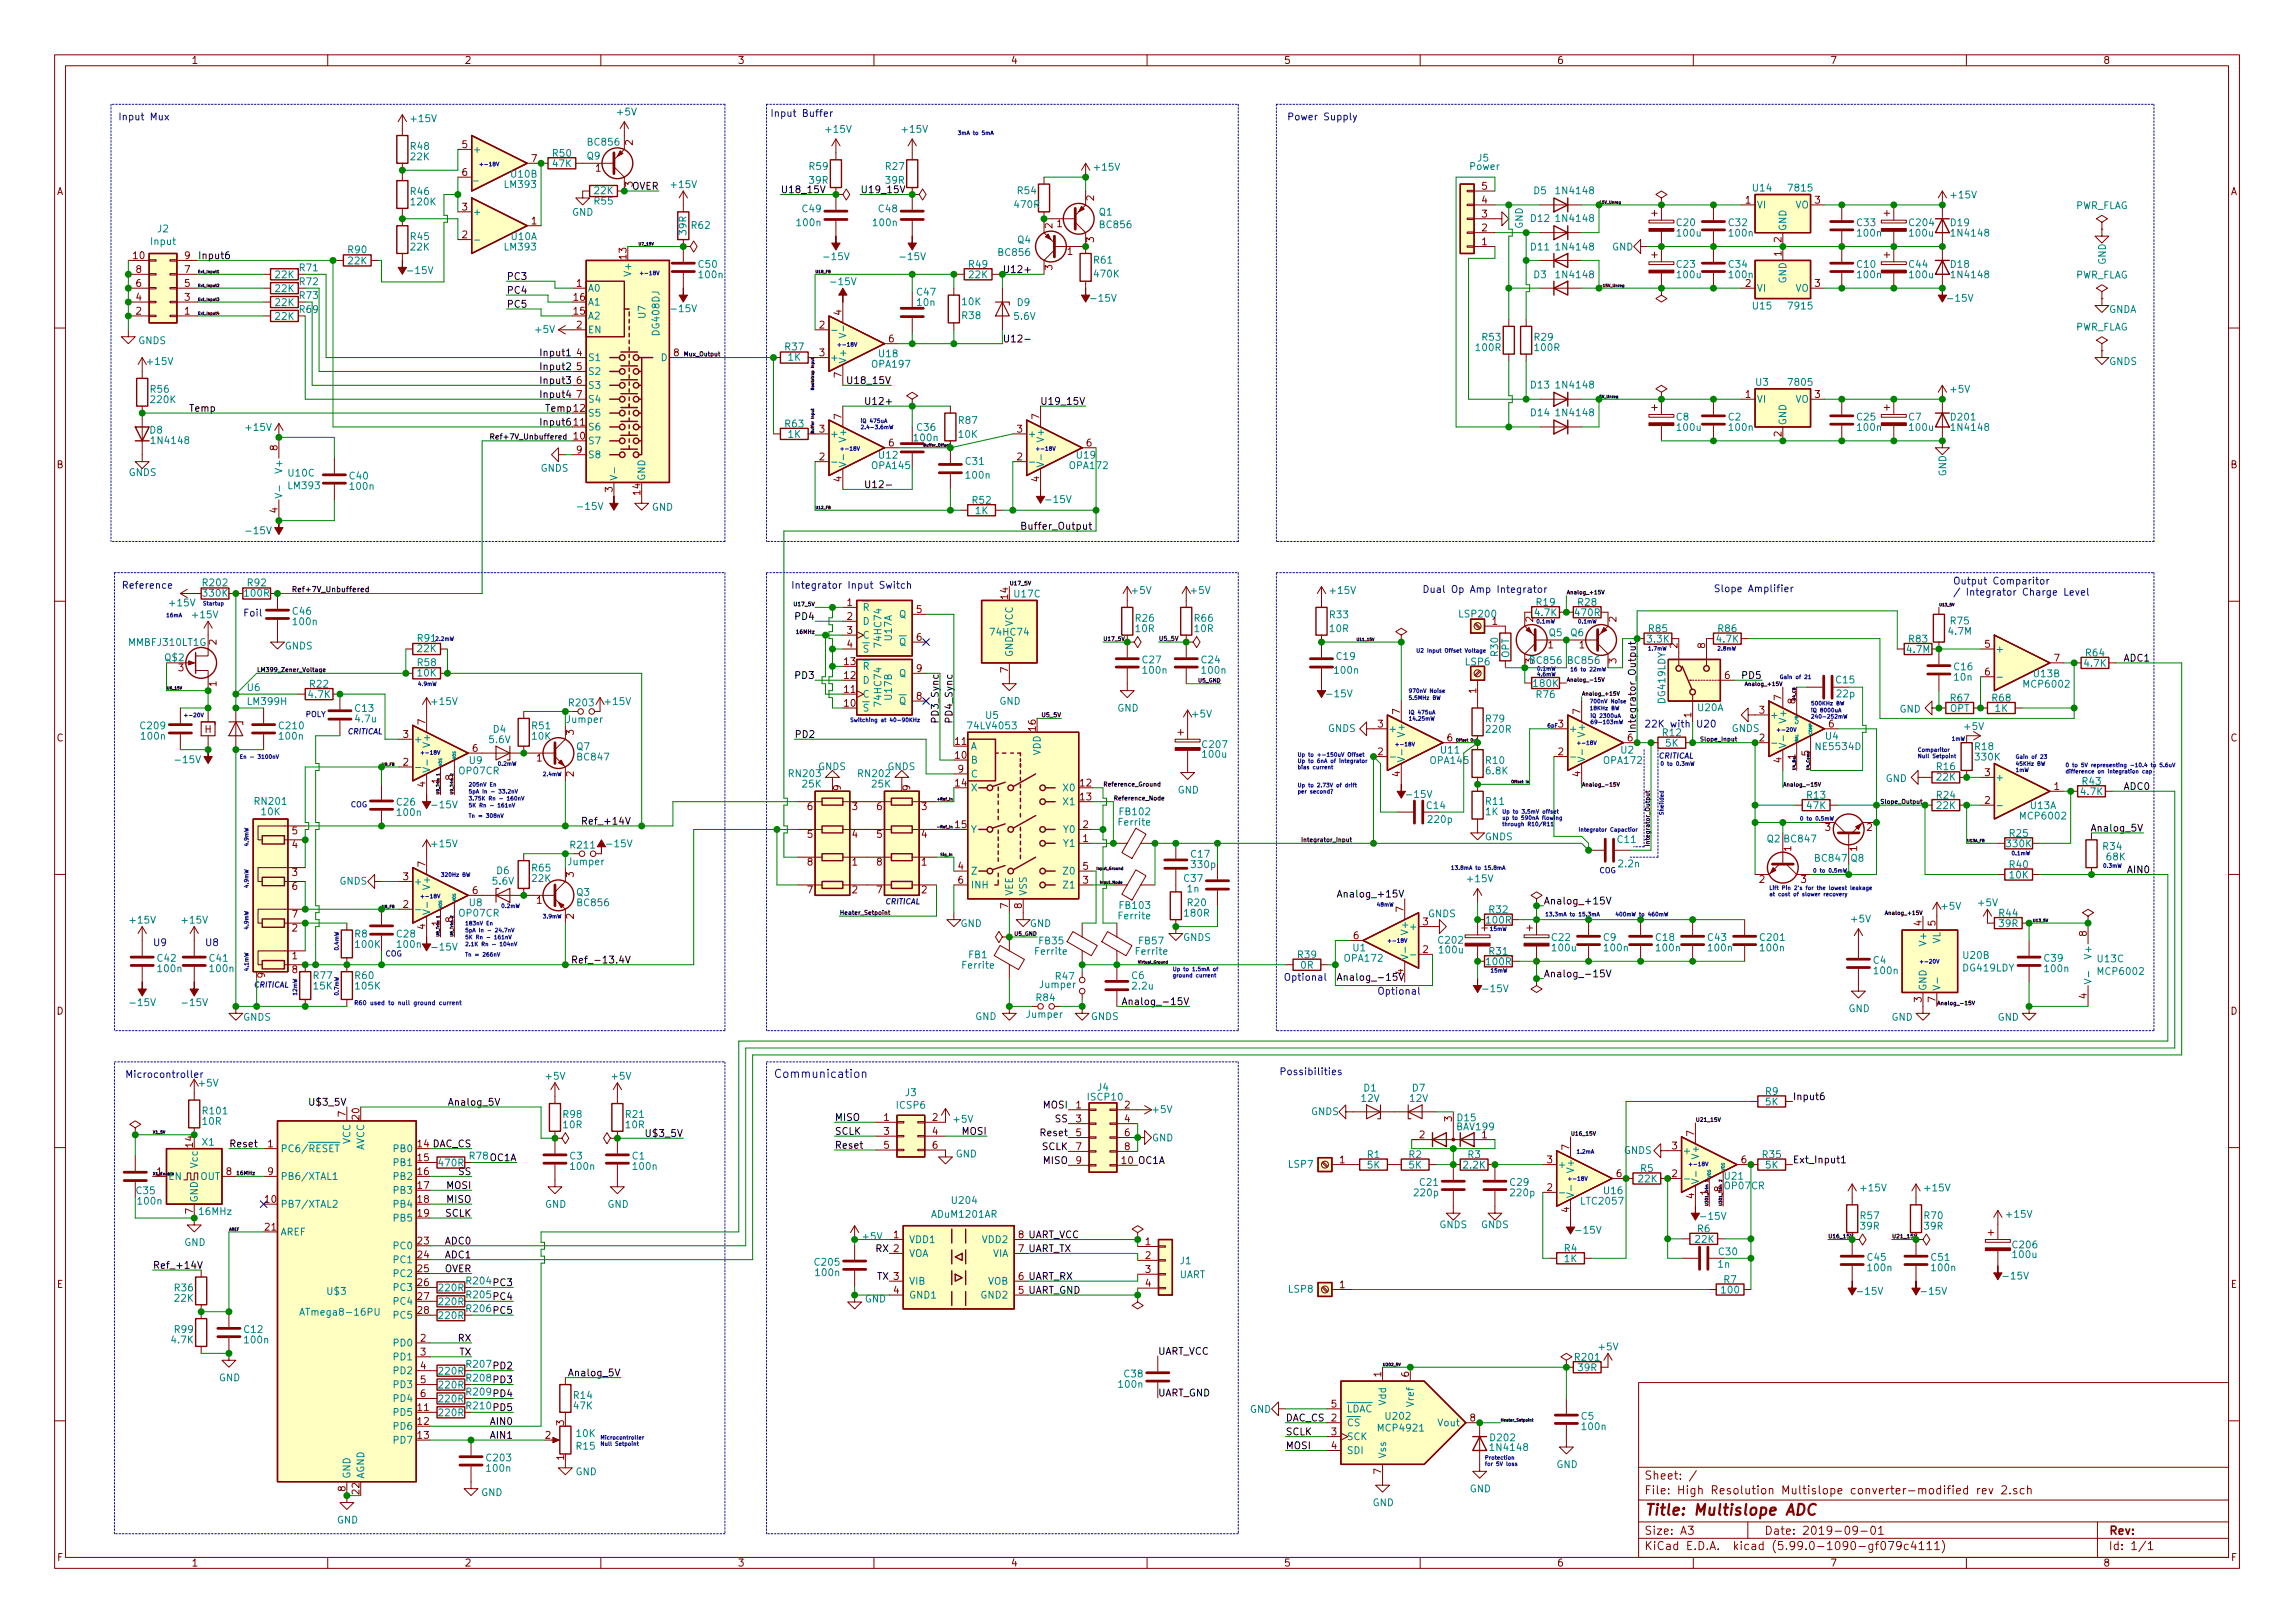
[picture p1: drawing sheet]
<svg xmlns="http://www.w3.org/2000/svg" width="420mm" height="297mm" viewBox="0 0 420 297" stroke-linecap="round" stroke-linejoin="round" font-family="sans-serif">
<defs><g id="words">
<text font-size="2.8" fill="#840000" x="301" y="277.3">Title: Multislope ADC</text>
<text font-size="2.1" fill="#0000c2" x="141.6" y="197.3">Communication</text>
<g font-size="2.1" fill="#840000">
<text x="301" y="273.5">File: High Resolution Multislope converter-modified rev 2.sch</text>
<text x="301" y="270.8">Sheet: /</text>
<text x="301" y="280.9">Size: A3</text>
<text x="323" y="280.9">Date: 2019-09-01</text>
<text x="386" y="280.9">Rev:</text>
<text x="301" y="283.7">KiCad E.D.A. kicad (5.99.0-1090-gf079c4111)</text>
<text x="386" y="283.7">Id: 1/1</text>
</g>
<g font-size="1.8" fill="#840000">
<text x="35" y="11.7">1</text>
<text x="85" y="11.7">2</text>
<text x="135" y="11.7">3</text>
<text x="185" y="11.7">4</text>
<text x="235" y="11.7">5</text>
<text x="285" y="11.7">6</text>
<text x="335" y="11.7">7</text>
<text x="385" y="11.7">8</text>
<text x="84.6" y="27.1">5</text>
<text x="97.3" y="29.6">7</text>
<text x="115.8" y="26.6" transform="rotate(-90 115.8 26.6)">2</text>
<text x="10.3" y="35.7">A</text>
<text x="84.6" y="32.2">6</text>
<text x="109" y="31.4">1</text>
<text x="115.8" y="34.2" transform="rotate(-90 115.8 34.2)">3</text>
<text x="271.3" y="34.7">5</text>
<text x="408.3" y="35.7">A</text>
<text x="84.6" y="38.5">3</text>
<text x="97.3" y="41.1">1</text>
<text x="192.7" y="41.8" transform="rotate(-90 192.7 41.8)">2</text>
<text x="193.5" y="41.6">1</text>
<text x="200.3" y="36.7" transform="rotate(-90 200.3 36.7)">2</text>
<text x="271.3" y="39.8">3</text>
<text x="271.3" y="37.2">4</text>
<text x="319.5" y="37.2">1</text>
<text x="332.2" y="37.2">3</text>
<text x="24.4" y="47.4">10</text>
<text x="33.8" y="47.4">9</text>
<text x="84.6" y="43.6">2</text>
<text x="114.7" y="47.4" transform="rotate(-90 114.7 47.4)">13</text>
<text x="195.4" y="46.6">1</text>
<text x="200.3" y="44.3" transform="rotate(-90 200.3 44.3)">3</text>
<text x="271.3" y="44.9">1</text>
<text x="271.3" y="42.3">2</text>
<text x="326.1" y="46.9" transform="rotate(-90 326.1 46.9)">1</text>
<text x="326.1" y="44.3" transform="rotate(-90 326.1 44.3)">2</text>
<text x="24.9" y="52.5">6</text>
<text x="24.9" y="49.9">8</text>
<text x="33.8" y="52.5">5</text>
<text x="33.8" y="49.9">7</text>
<text x="105.6" y="52.5">1</text>
<text x="192.7" y="49.4" transform="rotate(-90 192.7 49.4)">3</text>
<text x="319.5" y="52.5">2</text>
<text x="332.2" y="52.5">3</text>
<text x="24.9" y="57.6">2</text>
<text x="24.9" y="55">4</text>
<text x="33.8" y="57.6">1</text>
<text x="33.8" y="55">3</text>
<text x="105.1" y="57.6">15</text>
<text x="105.1" y="55">16</text>
<text x="154.1" y="57.7" transform="rotate(-90 154.1 57.7)">4</text>
<text x="105.6" y="60.1">2</text>
<text x="105.6" y="65.2">4</text>
<text x="123.3" y="65.2">8</text>
<text x="150" y="60.1">2</text>
<text x="150" y="65.2">3</text>
<text x="162.7" y="62.6">6</text>
<text x="105.6" y="67.7">5</text>
<text x="105.6" y="70.3">6</text>
<text x="154.1" y="69.1" transform="rotate(-90 154.1 69.1)">7</text>
<text x="105.1" y="77.9">11</text>
<text x="105.6" y="72.8">7</text>
<text x="154.1" y="76.7" transform="rotate(-90 154.1 76.7)">7</text>
<text x="190.2" y="76.7" transform="rotate(-90 190.2 76.7)">7</text>
<text x="319.5" y="72.8">1</text>
<text x="332.2" y="72.8">3</text>
<text x="50.8" y="82.4" transform="rotate(-90 50.8 82.4)">8</text>
<text x="105.1" y="80.4">10</text>
<text x="105.6" y="83">9</text>
<text x="150" y="79.2">3</text>
<text x="162.7" y="81.7">6</text>
<text x="186.2" y="79.2">3</text>
<text x="198.9" y="81.7">6</text>
<text x="326.1" y="79.9" transform="rotate(-90 326.1 79.9)">2</text>
<text x="10.3" y="85.7">B</text>
<text x="150" y="84.2">2</text>
<text x="154.1" y="88.2" transform="rotate(-90 154.1 88.2)">4</text>
<text x="186.2" y="84.2">2</text>
<text x="190.2" y="88.2" transform="rotate(-90 190.2 88.2)">4</text>
<text x="408.3" y="85.7">B</text>
<text x="50.8" y="93.9" transform="rotate(-90 50.8 93.9)">4</text>
<text x="112.1" y="90.1" transform="rotate(-90 112.1 90.1)">3</text>
<text x="117.2" y="90.6" transform="rotate(-90 117.2 90.6)">14</text>
<text x="155.1" y="110.9">1</text>
<text x="155.1" y="113.4">2</text>
<text x="167.8" y="112.2">5</text>
<text x="184.5" y="109.6" transform="rotate(-90 184.5 109.6)">14</text>
<text x="280.7" y="113.8" transform="rotate(-90 280.7 113.8)">2</text>
<text x="295.9" y="113.8" transform="rotate(-90 295.9 113.8)">2</text>
<text x="39.6" y="118" transform="rotate(-90 39.6 118)">2</text>
<text x="155.1" y="116">3</text>
<text x="155.1" y="118.5">4</text>
<text x="167.8" y="117.3">6</text>
<text x="273.2" y="114.3">1</text>
<text x="283.4" y="118.7">1</text>
<text x="289.1" y="118.7">1</text>
<text x="307.1" y="118.6" transform="rotate(-90 307.1 118.6)">2</text>
<text x="312.2" y="118.6" transform="rotate(-90 312.2 118.6)">8</text>
<text x="363.4" y="118.5">5</text>
<text x="32.7" y="122.8">3</text>
<text x="39.6" y="125.6" transform="rotate(-90 39.6 125.6)">1</text>
<text x="154.6" y="124.2">12</text>
<text x="154.6" y="121.7">13</text>
<text x="167.8" y="123">9</text>
<text x="184.5" y="123.1" transform="rotate(-90 184.5 123.1)">7</text>
<text x="295.9" y="121.4" transform="rotate(-90 295.9 121.4)">3</text>
<text x="315.7" y="124.2">6</text>
<text x="363.4" y="123.6">6</text>
<text x="376.1" y="121.1">7</text>
<text x="154.6" y="129.3">10</text>
<text x="154.6" y="126.8">11</text>
<text x="167.8" y="128.1">8</text>
<text x="256.3" y="130.7" transform="rotate(-90 256.3 130.7)">7</text>
<text x="270.3" y="126.9" transform="rotate(-90 270.3 126.9)">1</text>
<text x="289.3" y="130.7" transform="rotate(-90 289.3 130.7)">7</text>
<text x="309.6" y="131.3" transform="rotate(-90 309.6 131.3)">1</text>
<text x="322.1" y="130.6">3</text>
<text x="326.1" y="128.2" transform="rotate(-90 326.1 128.2)">7</text>
<text x="10.3" y="135.7">C</text>
<text x="37.5" y="134.1">H</text>
<text x="73.8" y="135">3</text>
<text x="77.9" y="132.6" transform="rotate(-90 77.9 132.6)">7</text>
<text x="86.5" y="137.6">6</text>
<text x="105" y="134.5" transform="rotate(-90 105 134.5)">3</text>
<text x="174.9" y="136.3">11</text>
<text x="189.6" y="133.7" transform="rotate(-90 189.6 133.7)">16</text>
<text x="252.2" y="133.1">3</text>
<text x="264.9" y="135.7">6</text>
<text x="322.1" y="135.7">2</text>
<text x="334.8" y="133.1">6</text>
<text x="408.3" y="135.7">C</text>
<text x="73.8" y="140.1">2</text>
<text x="98.3" y="139.4">1</text>
<text x="105" y="142.1" transform="rotate(-90 105 142.1)">2</text>
<text x="174.9" y="138.8">10</text>
<text x="174.9" y="143.9">14</text>
<text x="175.4" y="141.4">9</text>
<text x="197.8" y="143.9">12</text>
<text x="252.2" y="138.2">2</text>
<text x="256.3" y="142.1" transform="rotate(-90 256.3 142.1)">4</text>
<text x="285.3" y="138.2">2</text>
<text x="289.3" y="142.1" transform="rotate(-90 289.3 142.1)">4</text>
<text x="326.1" y="139.6" transform="rotate(-90 326.1 139.6)">4</text>
<text x="363.4" y="142">3</text>
<text x="77.9" y="144" transform="rotate(-90 77.9 144)">4</text>
<text x="147.8" y="148.2">6</text>
<text x="153.9" y="144.7" transform="rotate(-90 153.9 144.7)">9</text>
<text x="156" y="148.2">3</text>
<text x="160.5" y="148.2">6</text>
<text x="166.6" y="144.7" transform="rotate(-90 166.6 144.7)">9</text>
<text x="168.7" y="148.2">3</text>
<text x="197.8" y="146.5">13</text>
<text x="363.4" y="147.1">2</text>
<text x="376.1" y="144.6">1</text>
<text x="53.5" y="155.2">4</text>
<text x="53.5" y="152.7">5</text>
<text x="147.8" y="153.3">5</text>
<text x="156" y="153.3">4</text>
<text x="160.5" y="153.3">5</text>
<text x="168.7" y="153.3">4</text>
<text x="174.9" y="151.5">15</text>
<text x="198.3" y="154.1">1</text>
<text x="198.3" y="151.5">2</text>
<text x="327.9" y="155.8" transform="rotate(-90 327.9 155.8)">1</text>
<text x="334.2" y="152.1">3</text>
<text x="340" y="155.8" transform="rotate(-90 340 155.8)">1</text>
<text x="341.8" y="152.1">2</text>
<text x="53.5" y="160.3">3</text>
<text x="73.8" y="161.1">3</text>
<text x="77.9" y="158.6" transform="rotate(-90 77.9 158.6)">7</text>
<text x="105" y="160.5" transform="rotate(-90 105 160.5)">3</text>
<text x="147.8" y="158.4">8</text>
<text x="156" y="158.4">1</text>
<text x="160.5" y="158.4">8</text>
<text x="168.7" y="158.4">1</text>
<text x="175.4" y="159.2">4</text>
<text x="175.4" y="161.7">6</text>
<text x="198.3" y="161.7">3</text>
<text x="198.3" y="159.2">5</text>
<text x="322.1" y="161.6">2</text>
<text x="329.7" y="161.6">3</text>
<text x="53.5" y="162.9">6</text>
<text x="53.5" y="167.9">7</text>
<text x="73.8" y="166.2">2</text>
<text x="86.5" y="163.6">6</text>
<text x="98.3" y="165.4">1</text>
<text x="147.8" y="163.5">7</text>
<text x="156" y="163.5">2</text>
<text x="160.5" y="163.5">7</text>
<text x="168.7" y="163.5">2</text>
<text x="184.5" y="166.3" transform="rotate(-90 184.5 166.3)">7</text>
<text x="187.1" y="166.3" transform="rotate(-90 187.1 166.3)">8</text>
<text x="256.9" y="166.9" transform="rotate(-90 256.9 166.9)">7</text>
<text x="53.5" y="170.5">2</text>
<text x="77.9" y="170.1" transform="rotate(-90 77.9 170.1)">4</text>
<text x="105" y="168.2" transform="rotate(-90 105 168.2)">2</text>
<text x="247.8" y="171.9">6</text>
<text x="260.5" y="169.3">3</text>
<text x="351.8" y="169.4" transform="rotate(-90 351.8 169.4)">4</text>
<text x="354.3" y="169.4" transform="rotate(-90 354.3 169.4)">5</text>
<text x="382" y="171.3" transform="rotate(-90 382 171.3)">8</text>
<text x="48.5" y="179" transform="rotate(-90 48.5 179)">9</text>
<text x="53.5" y="175.6">1</text>
<text x="53.5" y="178.1">8</text>
<text x="256.9" y="178.3" transform="rotate(-90 256.9 178.3)">4</text>
<text x="260.5" y="174.4">2</text>
<text x="10.3" y="185.7">D</text>
<text x="351.8" y="183.4" transform="rotate(-90 351.8 183.4)">3</text>
<text x="354.3" y="183.4" transform="rotate(-90 354.3 183.4)">7</text>
<text x="382" y="182.8" transform="rotate(-90 382 182.8)">4</text>
<text x="408.3" y="185.7">D</text>
<text x="197" y="202.9">1</text>
<text x="205.9" y="202.9">2</text>
<text x="35.3" y="209.9" transform="rotate(-90 35.3 209.9)">14</text>
<text x="49" y="210">1</text>
<text x="63.2" y="204.4" transform="rotate(-90 63.2 204.4)">7</text>
<text x="65.8" y="204.9" transform="rotate(-90 65.8 204.9)">20</text>
<text x="161.8" y="205.1">1</text>
<text x="161.8" y="207.7">3</text>
<text x="170.7" y="205.1">2</text>
<text x="170.7" y="207.7">4</text>
<text x="197" y="205.4">3</text>
<text x="197" y="207.9">5</text>
<text x="205.9" y="205.4">4</text>
<text x="205.9" y="207.9">6</text>
<text x="259.9" y="208.3">2</text>
<text x="265.8" y="205.3" transform="rotate(-90 265.8 205.3)">3</text>
<text x="271.3" y="208.3">1</text>
<text x="310.1" y="207.9" transform="rotate(-90 310.1 207.9)">7</text>
<text x="41.4" y="215">8</text>
<text x="49" y="215">9</text>
<text x="76.5" y="212.5">15</text>
<text x="76.5" y="215">16</text>
<text x="161.8" y="210.2">5</text>
<text x="170.7" y="210.2">6</text>
<text x="197" y="210.5">7</text>
<text x="197" y="213">9</text>
<text x="205.9" y="210.5">8</text>
<text x="245.3" y="212.9">1</text>
<text x="283.2" y="212.9">3</text>
<text x="287.3" y="210.5" transform="rotate(-90 287.3 210.5)">7</text>
<text x="295.9" y="215.4">6</text>
<text x="306.1" y="215.4">2</text>
<text x="306.1" y="210.3">3</text>
<text x="318.8" y="212.9">6</text>
<text x="48.5" y="220.1">10</text>
<text x="76.5" y="217.6">17</text>
<text x="76.5" y="220.1">18</text>
<text x="283.2" y="218">2</text>
<text x="287.3" y="221.9" transform="rotate(-90 287.3 221.9)">4</text>
<text x="310.1" y="219.3" transform="rotate(-90 310.1 219.3)">4</text>
<text x="35.3" y="222.1" transform="rotate(-90 35.3 222.1)">7</text>
<text x="48.5" y="225.2">21</text>
<text x="76.5" y="222.7">19</text>
<text x="76.5" y="227.7">23</text>
<text x="163.6" y="226.6">1</text>
<text x="209.7" y="227.9">1</text>
<text x="76.5" y="230.3">24</text>
<text x="76.5" y="232.8">25</text>
<text x="209.7" y="230.4">2</text>
<text x="209.7" y="233">3</text>
<text x="10.4" y="235.7">E</text>
<text x="76.5" y="235.4">26</text>
<text x="76.5" y="237.9">27</text>
<text x="163.6" y="236.8">4</text>
<text x="209.7" y="235.5">4</text>
<text x="245.3" y="235.7">1</text>
<text x="408.4" y="235.7">E</text>
<text x="76.5" y="240.4">28</text>
<text x="77" y="245.5">2</text>
<text x="77" y="248.1">3</text>
<text x="77" y="250.6">4</text>
<text x="252.9" y="252" transform="rotate(-90 252.9 252)">1</text>
<text x="257.9" y="252" transform="rotate(-90 257.9 252)">6</text>
<text x="77" y="253.1">5</text>
<text x="77" y="255.7">6</text>
<text x="243.7" y="257.6">5</text>
<text x="76.5" y="258.2">11</text>
<text x="76.5" y="260.8">12</text>
<text x="76.5" y="263.3">13</text>
<text x="99.8" y="263.3">2</text>
<text x="103.3" y="260.9" transform="rotate(-90 103.3 260.9)">3</text>
<text x="243.7" y="262.7">3</text>
<text x="269.1" y="260.1">8</text>
<text x="103.3" y="267.2" transform="rotate(-90 103.3 267.2)">1</text>
<text x="243.7" y="265.2">4</text>
<text x="252.9" y="269.8" transform="rotate(-90 252.9 269.8)">7</text>
<text x="63.2" y="272.9" transform="rotate(-90 63.2 272.9)">8</text>
<text x="65.8" y="273.4" transform="rotate(-90 65.8 273.4)">22</text>
<text x="10.4" y="285.7">F</text>
<text x="35" y="286.7">1</text>
<text x="85" y="286.7">2</text>
<text x="135" y="286.7">3</text>
<text x="185" y="286.7">4</text>
<text x="235" y="286.7">5</text>
<text x="285" y="286.7">6</text>
<text x="335" y="286.7">7</text>
<text x="385" y="286.7">8</text>
<text x="408.4" y="285.7">F</text>
</g>
<g font-size="1.8" fill="#0000c2">
<text x="21.6" y="22">Input Mux</text>
<text x="141" y="21.4">Input Buffer</text>
<text x="235.6" y="22">Power Supply</text>
<text x="23.2" y="107.7">Reference</text>
<text x="144.8" y="107.7">Integrator Input Switch</text>
<text x="357.5" y="107">Output Comparitor</text>
<text x="44.4" y="112.8">Foil</text>
<text x="260.3" y="108.5">Dual Op Amp Integrator</text>
<text x="313.7" y="108.4">Slope Amplifier</text>
<text x="357.5" y="109">/ Integrator Charge Level</text>
<text x="285.3" y="133.1">3</text>
<text x="301" y="133.1">22K with U20</text>
<text x="27.9" y="173.1">U9</text>
<text x="37.5" y="173.1">U8</text>
<text x="234.9" y="179.5">Optional</text>
<text x="252.1" y="182">Optional</text>
<text x="22.9" y="197.3">Microcontroller</text>
<text x="235.5" y="196.8">Possibilities</text>
</g>
<g font-size="1.8" fill="#008484">
<text x="75.4" y="22.3">+15V</text>
<text x="113.1" y="21.1">+5V</text>
<text x="75.2" y="27.4">R48</text>
<text x="75.2" y="29.3">22K</text>
<text x="86.5" y="28">+</text>
<text x="101.2" y="28.7">R50</text>
<text x="107.5" y="29.2">Q9</text>
<text x="107.7" y="26.6">BC856</text>
<text x="151.3" y="24.3">+15V</text>
<text x="165.3" y="24.3">+15V</text>
<text x="270.5" y="29.6">J5</text>
<text x="75.2" y="35.7">R46</text>
<text x="86.5" y="33.1">_</text>
<text x="92.5" y="34.4">LM393</text>
<text x="93.6" y="32.5">U10B</text>
<text x="101.2" y="30.6">47K</text>
<text x="108.9" y="35.5">22K</text>
<text x="123" y="34.4">+15V</text>
<text x="148.2" y="31.1">R59</text>
<text x="148.2" y="33.6">39R</text>
<text x="162.2" y="31.1">R27</text>
<text x="162.2" y="33.6">39R</text>
<text x="186.4" y="35.5">R54</text>
<text x="200.5" y="31.2">+15V</text>
<text x="269.1" y="31.1">Power</text>
<text x="280.8" y="35.5">D5</text>
<text x="285.2" y="35.5">1N4148</text>
<text x="321" y="35">U14</text>
<text x="327.6" y="35">7815</text>
<text x="75.3" y="37.6">120K</text>
<text x="86.5" y="39.4">+</text>
<text x="104.7" y="39.5">GND</text>
<text x="108.9" y="37.4">R55</text>
<text x="126.6" y="41.9">R62</text>
<text x="146" y="41.4">100n</text>
<text x="147" y="38.8">C49</text>
<text x="160" y="41.4">100n</text>
<text x="160.9" y="38.8">C48</text>
<text x="185.8" y="38.1">470R</text>
<text x="201.2" y="39.4">Q1</text>
<text x="201.5" y="41.7">BC856</text>
<text x="278.8" y="41.9" transform="rotate(-90 278.8 41.9)">GND</text>
<text x="280.3" y="40.6">D12</text>
<text x="285.2" y="40.6">1N4148</text>
<text x="307" y="41.4">C20</text>
<text x="316.5" y="41.4">C32</text>
<text x="321.6" y="38.1">VI</text>
<text x="328.7" y="38.1">VO</text>
<text x="340" y="41.4">C33</text>
<text x="349.7" y="41.4">C204</text>
<text x="357.2" y="41.4">D19</text>
<text x="357.3" y="36.3">+15V</text>
<text x="379.8" y="38.3">PWR_FLAG</text>
<text x="27.7" y="44.8">Input</text>
<text x="28.9" y="42.5">J2</text>
<text x="63.8" y="46.3">R90</text>
<text x="75.2" y="43.9">R45</text>
<text x="75.2" y="45.8">22K</text>
<text x="92.5" y="45.8">LM393</text>
<text x="93.6" y="43.9">U10A</text>
<text x="125.7" y="42.9" transform="rotate(-90 125.7 42.9)">39R</text>
<text x="151.2" y="47.6">-15V</text>
<text x="165.1" y="47.6">-15V</text>
<text x="182.9" y="46.8">BC856</text>
<text x="186.3" y="44.5">Q4</text>
<text x="280.3" y="45.8">D11</text>
<text x="285.2" y="45.8">1N4148</text>
<text x="295.1" y="45.8">GND</text>
<text x="307.2" y="43.3">100u</text>
<text x="316.7" y="43.3">100n</text>
<text x="327" y="42.3" transform="rotate(-90 327 42.3)">GND</text>
<text x="340.2" y="43.3">100n</text>
<text x="349.7" y="43.3">100u</text>
<text x="357.5" y="43.3">1N4148</text>
<text x="50.4" y="50.9">22K</text>
<text x="50.4" y="53.4">22K</text>
<text x="54.9" y="49.6">R71</text>
<text x="63.8" y="48.4">22K</text>
<text x="75" y="50.1">-15V</text>
<text x="107.6" y="53.4">A0</text>
<text x="115.6" y="50.1" transform="rotate(-90 115.6 50.1)">V+</text>
<text x="127.9" y="49">C50</text>
<text x="128.1" y="50.9">100n</text>
<text x="152.4" y="52.2">-15V</text>
<text x="177.4" y="49">R49</text>
<text x="177.4" y="50.9">22K</text>
<text x="200.3" y="48.2">R61</text>
<text x="200.4" y="50.8">470K</text>
<text x="280.8" y="50.9">D3</text>
<text x="285.2" y="50.9">1N4148</text>
<text x="307" y="49">C23</text>
<text x="307.2" y="50.9">100u</text>
<text x="316.5" y="49">C34</text>
<text x="316.7" y="50.9">100n</text>
<text x="321.6" y="53.4">VI</text>
<text x="327" y="51.8" transform="rotate(-90 327 51.8)">GND</text>
<text x="328.7" y="53.4">VO</text>
<text x="340" y="49">C10</text>
<text x="340.2" y="50.9">100n</text>
<text x="349.5" y="49">C44</text>
<text x="349.7" y="50.9">100u</text>
<text x="357.2" y="49">D18</text>
<text x="357.5" y="50.9">1N4148</text>
<text x="379.8" y="51">PWR_FLAG</text>
<text x="385.5" y="48.5" transform="rotate(-90 385.5 48.5)">GND</text>
<text x="50.4" y="58.5">22K</text>
<text x="50.4" y="56">22K</text>
<text x="54.9" y="57.3">R69</text>
<text x="107.6" y="58.5">A2</text>
<text x="107.6" y="55.9">A1</text>
<text x="118.2" y="58.2" transform="rotate(-90 118.2 58.2)">U7</text>
<text x="123.2" y="57.1">-15V</text>
<text x="167.9" y="54.1">C47</text>
<text x="168" y="56">10n</text>
<text x="176.2" y="58.4">R38</text>
<text x="176.2" y="55.8">10K</text>
<text x="185.7" y="58.5">5.6V</text>
<text x="186.2" y="56">D9</text>
<text x="200.1" y="55.2">-15V</text>
<text x="321" y="56.6">U15</text>
<text x="327.6" y="56.6">7915</text>
<text x="356.9" y="55.2">-15V</text>
<text x="386" y="57.3">GNDA</text>
<text x="25.3" y="63">GNDS</text>
<text x="98.1" y="60.9">+5V</text>
<text x="107.6" y="61">EN</text>
<text x="120.7" y="61.3" transform="rotate(-90 120.7 61.3)">DG408DJ</text>
<text x="143.8" y="64.1">R37</text>
<text x="161" y="65.4">U18</text>
<text x="270.3" y="64.2">100R</text>
<text x="271.4" y="62.3">R53</text>
<text x="281" y="62.3">R29</text>
<text x="281.1" y="64.2">100R</text>
<text x="379.8" y="60.5">PWR_FLAG</text>
<text x="27.1" y="66.8">+15V</text>
<text x="27.6" y="71.9">R56</text>
<text x="107.6" y="66.1">S1</text>
<text x="107.6" y="68.6">S2</text>
<text x="107.6" y="71.2">S3</text>
<text x="121" y="66.1">D</text>
<text x="144.3" y="66">1K</text>
<text x="151.9" y="66.1">+</text>
<text x="154.9" y="66.6" transform="rotate(-90 154.9 66.6)">V+</text>
<text x="159.7" y="67.3">OPA197</text>
<text x="280.3" y="71.1">D13</text>
<text x="285.2" y="71.1">1N4148</text>
<text x="321.4" y="70.6">U3</text>
<text x="327.6" y="70.6">7805</text>
<text x="357.2" y="71.9">+5V</text>
<text x="386.1" y="66.8">GNDS</text>
<text x="27.7" y="73.8">220K</text>
<text x="107.6" y="76.2">S5</text>
<text x="107.6" y="73.7">S4</text>
<text x="175.6" y="77.6">R87</text>
<text x="280.3" y="76.2">D14</text>
<text x="285.2" y="76.2">1N4148</text>
<text x="306.9" y="76.9">C8</text>
<text x="316.4" y="76.9">C2</text>
<text x="321.6" y="73.7">VI</text>
<text x="327" y="77.9" transform="rotate(-90 327 77.9)">GND</text>
<text x="328.7" y="73.7">VO</text>
<text x="340" y="76.9">C25</text>
<text x="349.4" y="76.9">C7</text>
<text x="357.3" y="76.9">D201</text>
<text x="27.4" y="79.3">D8</text>
<text x="28" y="81.2">1N4148</text>
<text x="45.2" y="78.8">+15V</text>
<text x="107.6" y="81.3">S7</text>
<text x="107.6" y="78.8">S6</text>
<text x="107.6" y="83.9">S8</text>
<text x="143.8" y="78.2">R63</text>
<text x="144.3" y="80.1">1K</text>
<text x="151.9" y="80">+</text>
<text x="154.9" y="80.5" transform="rotate(-90 154.9 80.5)">V+</text>
<text x="161" y="83.9">U12</text>
<text x="167.5" y="80.8">100n</text>
<text x="167.9" y="78.8">C36</text>
<text x="175.6" y="80.1">10K</text>
<text x="188.1" y="80">+</text>
<text x="191.1" y="80.5" transform="rotate(-90 191.1 80.5)">V+</text>
<text x="197.2" y="83.9">U19</text>
<text x="307.2" y="78.8">100u</text>
<text x="316.7" y="78.8">100n</text>
<text x="340.2" y="78.8">100n</text>
<text x="349.7" y="78.8">100u</text>
<text x="357.5" y="78.8">1N4148</text>
<text x="23.6" y="87.1">GNDS</text>
<text x="51.7" y="86.2" transform="rotate(-90 51.7 86.2)">V+</text>
<text x="52.9" y="87.2">U10C</text>
<text x="52.9" y="89.5">LM393</text>
<text x="64.1" y="87.7">C40</text>
<text x="64.2" y="89.6">100n</text>
<text x="99" y="86.3">GNDS</text>
<text x="118.1" y="88" transform="rotate(-90 118.1 88)">GND</text>
<text x="159.7" y="85.8">OPA145</text>
<text x="176.8" y="85.1">C31</text>
<text x="177" y="87.6">100n</text>
<text x="195.9" y="85.8">OPA172</text>
<text x="356.3" y="87.2" transform="rotate(-90 356.3 87.2)">GND</text>
<text x="106.1" y="93.3">-15V</text>
<text x="119.3" y="93.5">GND</text>
<text x="178.1" y="92.2">R52</text>
<text x="178.6" y="94.1">1K</text>
<text x="191.8" y="92">-15V</text>
<text x="45.4" y="97.8">-15V</text>
<text x="37.2" y="107.3">R202</text>
<text x="45.4" y="107.3">R92</text>
<text x="31.2" y="111">+15V</text>
<text x="35.4" y="113.1">+15V</text>
<text x="37.3" y="109.2">330K</text>
<text x="44.9" y="109.2">100R</text>
<text x="53.6" y="112.5">C46</text>
<text x="157.9" y="111.8">R</text>
<text x="164.6" y="113.1">Q</text>
<text x="185.7" y="109.3">U17C</text>
<text x="207.3" y="108.7">+5V</text>
<text x="207.9" y="113.8">R26</text>
<text x="218.1" y="108.7">+5V</text>
<text x="218.7" y="113.8">R66</text>
<text x="243.5" y="113.1">R33</text>
<text x="243.7" y="108.7">+15V</text>
<text x="267.3" y="113">LSP200</text>
<text x="281.1" y="112.8">4.7K</text>
<text x="281.3" y="110.9">R19</text>
<text x="288.5" y="112.8">470R</text>
<text x="289" y="110.9">R28</text>
<text x="23.7" y="118.2">MMBFJ310LT1G</text>
<text x="52.1" y="118.9">GNDS</text>
<text x="53.8" y="114.4">100n</text>
<text x="76.5" y="119.3">22K</text>
<text x="76.5" y="117.4">R91</text>
<text x="157.9" y="114.3">D</text>
<text x="157.9" y="116.9">C</text>
<text x="157.9" y="119.4">S</text>
<text x="161.4" y="118.2" transform="rotate(-90 161.4 118.2)">74HC74</text>
<text x="163.3" y="117.2" transform="rotate(-90 163.3 117.2)">U17A</text>
<text x="164.6" y="118.1">Q</text>
<text x="181.5" y="116.3">74HC74</text>
<text x="185.4" y="114.6" transform="rotate(-90 185.4 114.6)">VCC</text>
<text x="207.9" y="115.7">10R</text>
<text x="218.7" y="115.7">10R</text>
<text x="243.5" y="115.7">10R</text>
<text x="283.6" y="116.4">Q5</text>
<text x="287.6" y="116.4">Q6</text>
<text x="301.7" y="117.6">3.3K</text>
<text x="301.9" y="115.7">R85</text>
<text x="314.4" y="117.6">4.7K</text>
<text x="314.6" y="115.7">R86</text>
<text x="349.2" y="119.5">4.7M</text>
<text x="349.5" y="117.6">R83</text>
<text x="356.8" y="116.2">4.7M</text>
<text x="357.2" y="114.3">R75</text>
<text x="365.3" y="119.4">+</text>
<text x="30.3" y="121">Q$2</text>
<text x="56.8" y="125.8">R22</text>
<text x="76.5" y="123.8">10K</text>
<text x="76.5" y="121.9">R58</text>
<text x="157.9" y="125.1">D</text>
<text x="157.9" y="122.6">R</text>
<text x="164.6" y="123.9">Q</text>
<text x="185.4" y="120.3" transform="rotate(-90 185.4 120.3)">GND</text>
<text x="209.2" y="121.4">C27</text>
<text x="209.4" y="123.3">100n</text>
<text x="220" y="121.4">C24</text>
<text x="220.2" y="123.3">100n</text>
<text x="244.4" y="123.3">100n</text>
<text x="244.7" y="120.8">C19</text>
<text x="268.3" y="121.8">LSP6</text>
<text x="274.3" y="120" transform="rotate(-90 274.3 120)">R30</text>
<text x="276.3" y="120.4" transform="rotate(-90 276.3 120.4)">OPT</text>
<text x="280.2" y="121.5">BC856</text>
<text x="280.7" y="121.4" transform="rotate(-90 280.7 121.4)">3</text>
<text x="280.9" y="125.7">180K</text>
<text x="287.2" y="121.5">BC856</text>
<text x="336.2" y="125.1">C15</text>
<text x="357.8" y="122.7">C16</text>
<text x="357.8" y="124.6">10n</text>
<text x="370.7" y="125.8">MCP6002</text>
<text x="372.4" y="123.9">U13B</text>
<text x="381.7" y="122">4.7K</text>
<text x="381.9" y="120.1">R64</text>
<text x="45.3" y="126.5">U6</text>
<text x="45.5" y="129">LM399H</text>
<text x="56.6" y="127.7">4.7K</text>
<text x="65.1" y="130.3">C13</text>
<text x="79.2" y="129">+15V</text>
<text x="104.3" y="129.3">R203</text>
<text x="110.9" y="129">+15V</text>
<text x="157.9" y="130.2">S</text>
<text x="157.9" y="127.7">C</text>
<text x="161.4" y="129" transform="rotate(-90 161.4 129)">74HC74</text>
<text x="163.3" y="128" transform="rotate(-90 163.3 128)">U17B</text>
<text x="164.6" y="128.9">Q</text>
<text x="180.5" y="131.6">U5</text>
<text x="182.9" y="129">GND</text>
<text x="204.5" y="130.2">GND</text>
<text x="218.4" y="131.3">+5V</text>
<text x="243.2" y="127.6">-15V</text>
<text x="281.3" y="127.7">R76</text>
<text x="304.9" y="128.7" transform="rotate(-90 304.9 128.7)">DG419LDY</text>
<text x="310.8" y="130.1">U20A</text>
<text x="324" y="131.5">+</text>
<text x="327" y="131.9" transform="rotate(-90 327 131.9)">V+</text>
<text x="336.3" y="127.6">22p</text>
<text x="347.7" y="130.4">GND</text>
<text x="357" y="130.3">OPT</text>
<text x="357.2" y="128.4">R67</text>
<text x="364.8" y="128.4">R68</text>
<text x="365.3" y="130.3">1K</text>
<text x="25.8" y="133.5">C209</text>
<text x="26" y="135.4">100n</text>
<text x="51.2" y="133.5">C210</text>
<text x="51.2" y="135.4">100n</text>
<text x="65.2" y="132.2">4.7u</text>
<text x="75.7" y="135.9">+</text>
<text x="78.7" y="136.4" transform="rotate(-90 78.7 136.4)">V+</text>
<text x="89.6" y="136">5.6V</text>
<text x="90.3" y="134.1">D4</text>
<text x="97.5" y="133.5">R51</text>
<text x="97.5" y="135.4">10K</text>
<text x="103.8" y="132.3">Jumper</text>
<text x="105.6" y="137.3">Q7</text>
<text x="177.5" y="133.5">74LV4053</text>
<text x="177.7" y="137.2">A</text>
<text x="220.2" y="136.9">C207</text>
<text x="243.1" y="134">GNDS</text>
<text x="254.1" y="134">+</text>
<text x="257.2" y="134.5" transform="rotate(-90 257.2 134.5)">V+</text>
<text x="263.9" y="137.9">U11</text>
<text x="272.1" y="132.2">R79</text>
<text x="272.2" y="134.1">220R</text>
<text x="287.1" y="134">+</text>
<text x="290.2" y="134.5" transform="rotate(-90 290.2 134.5)">V+</text>
<text x="296.8" y="137.9">U2</text>
<text x="304.4" y="134.7">R12</text>
<text x="304.9" y="136.6">5K</text>
<text x="317" y="134">GNDS</text>
<text x="332.6" y="137.3">NE5534D</text>
<text x="334.2" y="135.4">U4</text>
<text x="359.7" y="133.6">+5V</text>
<text x="361.6" y="137.3">R18</text>
<text x="32.4" y="139.7">-15V</text>
<text x="84.1" y="141.7">OP07CR</text>
<text x="85.9" y="139.8">U9</text>
<text x="105.8" y="139.2">BC847</text>
<text x="144.6" y="142.2">RN203</text>
<text x="149.8" y="140.9">GNDS</text>
<text x="157.3" y="142.2">RN202</text>
<text x="162.5" y="140.9">GNDS</text>
<text x="177.7" y="139.7">B</text>
<text x="177.7" y="142.3">C</text>
<text x="190.5" y="138.3" transform="rotate(-90 190.5 138.3)">VDD</text>
<text x="220.3" y="138.7">100u</text>
<text x="262" y="139.8">OPA145</text>
<text x="272.1" y="139.8">R10</text>
<text x="272.1" y="141.7">6.8K</text>
<text x="293.7" y="139.8">OPA172</text>
<text x="345.2" y="143.1">GND</text>
<text x="354.6" y="140.9">R16</text>
<text x="354.6" y="142.8">22K</text>
<text x="361.7" y="139.2">330K</text>
<text x="365.3" y="142.9">+</text>
<text x="381.3" y="143.6">R43</text>
<text x="46.8" y="147.3">RN201</text>
<text x="47.9" y="149.2">10K</text>
<text x="72.7" y="147.4">C26</text>
<text x="72.8" y="149.3">100n</text>
<text x="79.4" y="147.9">-15V</text>
<text x="147" y="144.1">25K</text>
<text x="159.7" y="144.1">25K</text>
<text x="177.7" y="144.8">X</text>
<text x="194.8" y="144.8">X0</text>
<text x="194.8" y="147.4">X1</text>
<text x="205.1" y="149.2">FB102</text>
<text x="215.6" y="145.2">GND</text>
<text x="257.8" y="146">-15V</text>
<text x="261.3" y="148.1">C14</text>
<text x="272" y="149.2">1K</text>
<text x="272.1" y="147.3">R11</text>
<text x="330.9" y="146.2">R13</text>
<text x="330.9" y="148.1">47K</text>
<text x="354.6" y="146.2">R24</text>
<text x="354.6" y="148.1">22K</text>
<text x="370.1" y="150">MCP6002</text>
<text x="371.8" y="148.1">U13A</text>
<text x="381" y="145.5">4.7K</text>
<text x="79.2" y="155">+15V</text>
<text x="104.6" y="155.3">R211</text>
<text x="111.4" y="155">-15V</text>
<text x="177.7" y="152.4">Y</text>
<text x="194.8" y="155">Y1</text>
<text x="194.8" y="152.4">Y0</text>
<text x="204.9" y="151.1">Ferrite</text>
<text x="261.6" y="150.6">220p</text>
<text x="271.8" y="153.8">GNDS</text>
<text x="296.2" y="154.3">C11</text>
<text x="323.5" y="154.2">Q2</text>
<text x="326.8" y="154.2">BC847</text>
<text x="367.5" y="155">330K</text>
<text x="367.9" y="153.1">R25</text>
<text x="385.1" y="155.5">R34</text>
<text x="62.1" y="161.9">GNDS</text>
<text x="75.7" y="162">+</text>
<text x="90.3" y="161.9">5.6V</text>
<text x="90.9" y="160">D6</text>
<text x="97.5" y="159.5">R65</text>
<text x="97.5" y="161.4">22K</text>
<text x="104.1" y="158.3">Jumper</text>
<text x="177.7" y="160.1">Z</text>
<text x="194.9" y="160.1">Z0</text>
<text x="216.8" y="161.4">C37</text>
<text x="218.1" y="157">C17</text>
<text x="218.3" y="158.9">330p</text>
<text x="268.8" y="161.4">+15V</text>
<text x="296.4" y="158.7">2.2n</text>
<text x="332.4" y="157.7">BC847</text>
<text x="338.9" y="157.7">Q8</text>
<text x="367.9" y="158.9">R40</text>
<text x="367.9" y="160.8">10K</text>
<text x="385.7" y="157.4">68K</text>
<text x="78.7" y="162.4" transform="rotate(-90 78.7 162.4)">V+</text>
<text x="84.1" y="167.7">OP07CR</text>
<text x="85.9" y="165.8">U8</text>
<text x="105.6" y="163.9">Q3</text>
<text x="105.8" y="165.8">BC856</text>
<text x="177.7" y="162.6">INH</text>
<text x="185.4" y="164" transform="rotate(-90 185.4 164)">VEE</text>
<text x="188" y="164" transform="rotate(-90 188 164)">VSS</text>
<text x="194.9" y="162.6">Z1</text>
<text x="205.1" y="166.3">FB103</text>
<text x="216.9" y="167.7">180R</text>
<text x="217.4" y="163.3">1n</text>
<text x="217.5" y="165.8">R20</text>
<text x="261.4" y="167.9">GNDS</text>
<text x="272.7" y="167.1">R32</text>
<text x="355.5" y="166.5">+5V</text>
<text x="362.3" y="165.8">+5V</text>
<text x="366" y="167.7">R44</text>
<text x="23.9" y="169">+15V</text>
<text x="33.5" y="169">+15V</text>
<text x="65" y="171.6">R8</text>
<text x="65.2" y="173.5">100K</text>
<text x="72.7" y="171.6">C28</text>
<text x="72.8" y="173.5">100n</text>
<text x="79.4" y="174">-15V</text>
<text x="175.8" y="169.7">GND</text>
<text x="188.5" y="169.7">GND</text>
<text x="190.3" y="172.8">FB35</text>
<text x="204.9" y="168.2">Ferrite</text>
<text x="208.6" y="172.8">FB57</text>
<text x="216.6" y="172.2">GNDS</text>
<text x="257.8" y="170.7" transform="rotate(-90 257.8 170.7)">V+</text>
<text x="258.6" y="170.2">+</text>
<text x="263.5" y="172.7">C202</text>
<text x="272.2" y="169">100R</text>
<text x="284.1" y="172.2">C22</text>
<text x="293.6" y="172.2">C9</text>
<text x="303.2" y="172.2">C18</text>
<text x="312.7" y="172.2">C43</text>
<text x="322.4" y="172.2">C201</text>
<text x="339" y="168.8">+5V</text>
<text x="352.7" y="172.7" transform="rotate(-90 352.7 172.7)">V+</text>
<text x="355.2" y="172.7" transform="rotate(-90 355.2 172.7)">VL</text>
<text x="366" y="169.7">39R</text>
<text x="28.9" y="176">C42</text>
<text x="29" y="177.9">100n</text>
<text x="38.4" y="176">C41</text>
<text x="38.5" y="177.9">100n</text>
<text x="57.4" y="179.2">R77</text>
<text x="65.1" y="179.2">R60</text>
<text x="176.3" y="177.3">Ferrite</text>
<text x="177.4" y="175.4">FB1</text>
<text x="189.6" y="174.7">Ferrite</text>
<text x="193.3" y="179.3">R47</text>
<text x="207.2" y="179.2">C6</text>
<text x="208.1" y="174.7">Ferrite</text>
<text x="237.6" y="175.4">R39</text>
<text x="238.1" y="177.3">0R</text>
<text x="246.2" y="176">OPA172</text>
<text x="247.7" y="174.1">U1</text>
<text x="263.6" y="174.5">100u</text>
<text x="272.2" y="176.6">100R</text>
<text x="272.7" y="174.7">R31</text>
<text x="284.3" y="174.1">100u</text>
<text x="293.8" y="174.1">100n</text>
<text x="303.3" y="174.1">100n</text>
<text x="312.9" y="174.1">100n</text>
<text x="322.4" y="174.1">100n</text>
<text x="343" y="176.4">C4</text>
<text x="343.2" y="178.3">100n</text>
<text x="359.4" y="177.8">DG419LDY</text>
<text x="359.5" y="175.5">U20B</text>
<text x="374.3" y="176">C39</text>
<text x="374.5" y="177.9">100n</text>
<text x="382.9" y="175.1" transform="rotate(-90 382.9 175.1)">V+</text>
<text x="384.1" y="176.1">U13C</text>
<text x="384.3" y="178.4">MCP6002</text>
<text x="24.2" y="184.1">-15V</text>
<text x="33.7" y="184.1">-15V</text>
<text x="57.4" y="181.1">15K</text>
<text x="65.2" y="181.1">105K</text>
<text x="189.8" y="183.2">R84</text>
<text x="190.4" y="180.8">Jumper</text>
<text x="207.4" y="181.1">2.2u</text>
<text x="271.8" y="181.6">-15V</text>
<text x="338.4" y="185.2">GND</text>
<text x="352.7" y="181.4" transform="rotate(-90 352.7 181.4)">GND</text>
<text x="44.5" y="186.8">GNDS</text>
<text x="178.5" y="186.7">GND</text>
<text x="188" y="186.3">Jumper</text>
<text x="199.7" y="186.7">GNDS</text>
<text x="346.3" y="186.8">GND</text>
<text x="365.7" y="186.8">GND</text>
<text x="100" y="197.6">+5V</text>
<text x="112.1" y="197.6">+5V</text>
<text x="36.5" y="198.9">+5V</text>
<text x="37.2" y="203.9">R101</text>
<text x="164.2" y="202.9">ICSP6</text>
<text x="165.8" y="200.6">J3</text>
<text x="199.3" y="201.4">ISCP10</text>
<text x="200.9" y="199.6">J4</text>
<text x="211.1" y="203.7">+5V</text>
<text x="249.3" y="201.7">12V</text>
<text x="249.7" y="199.8">D1</text>
<text x="258.1" y="201.7">12V</text>
<text x="258.6" y="199.8">D7</text>
<text x="323.2" y="200.4">R9</text>
<text x="323.2" y="202.3">5K</text>
<text x="37" y="209.7">X1</text>
<text x="37.1" y="205.8">10R</text>
<text x="64.1" y="209.4" transform="rotate(-90 64.1 209.4)">VCC</text>
<text x="103.2" y="204.6">R98</text>
<text x="103.2" y="206.5">10R</text>
<text x="114.6" y="204.6">R21</text>
<text x="114.6" y="206.5">10R</text>
<text x="174.7" y="205.5">+5V</text>
<text x="210.9" y="208.9">GND</text>
<text x="240" y="204.1">GNDS</text>
<text x="266.8" y="206.8">BAV199</text>
<text x="266.9" y="205.2">D15</text>
<text x="36.2" y="213.6" transform="rotate(-90 36.2 213.6)">Vcc</text>
<text x="36.7" y="215.9">OUT</text>
<text x="51.3" y="210.9">PC6/RESET</text>
<text x="51.3" y="215.9">PB6/XTAL1</text>
<text x="66.7" y="210.7" transform="rotate(-90 66.7 210.7)">AVCC</text>
<text x="72.3" y="210.9">PB0</text>
<text x="72.3" y="213.4">PB1</text>
<text x="72.3" y="215.9">PB2</text>
<text x="80.4" y="213.5">470R</text>
<text x="104.3" y="212.2">C3</text>
<text x="104.6" y="214.1">100n</text>
<text x="115.8" y="212.2">C1</text>
<text x="116" y="214.1">100n</text>
<text x="174.9" y="211.8">GND</text>
<text x="235.9" y="213.7">LSP7</text>
<text x="250.3" y="211.9">R1</text>
<text x="250.3" y="213.8">5K</text>
<text x="257.9" y="211.9">R2</text>
<text x="257.9" y="213.8">5K</text>
<text x="268" y="213.8">2.2K</text>
<text x="268.7" y="211.9">R3</text>
<text x="285.1" y="213.8">+</text>
<text x="288.2" y="214.2" transform="rotate(-90 288.2 214.2)">V+</text>
<text x="297.3" y="211.2">GNDS</text>
<text x="300.4" y="214.5">R5</text>
<text x="308" y="211.2">+</text>
<text x="311" y="211.7" transform="rotate(-90 311 211.7)">V+</text>
<text x="315.8" y="215.9">U21</text>
<text x="322.7" y="211.9">R35</text>
<text x="323.2" y="213.8">5K</text>
<text x="25" y="218.5">C35</text>
<text x="25.4" y="220.5">100n</text>
<text x="36.2" y="220.1" transform="rotate(-90 36.2 220.1)">GND</text>
<text x="51.3" y="221">PB7/XTAL2</text>
<text x="72.3" y="218.5">PB3</text>
<text x="72.3" y="221">PB4</text>
<text x="99.8" y="221">GND</text>
<text x="111.2" y="221">GND</text>
<text x="174.4" y="220.3">U204</text>
<text x="259" y="218.9">220p</text>
<text x="260" y="217">C21</text>
<text x="276.5" y="217">C29</text>
<text x="276.7" y="218.9">220p</text>
<text x="289.6" y="220.5">LTC2057</text>
<text x="293.7" y="218.5">U16</text>
<text x="300" y="216.4">22K</text>
<text x="315.8" y="217.7">OP07CR</text>
<text x="340.8" y="218">+15V</text>
<text x="352.5" y="218">+15V</text>
<text x="36.6" y="222.4">16MHz</text>
<text x="51.3" y="226.1">AREF</text>
<text x="72.3" y="223.6">PB5</text>
<text x="158" y="226.9">+5V</text>
<text x="166.4" y="227.5">VDD1</text>
<text x="170.7" y="222.9">ADuM1201AR</text>
<text x="179.9" y="227.5">VDD2</text>
<text x="263.5" y="224.8">GNDS</text>
<text x="271.1" y="224.8">GNDS</text>
<text x="288.8" y="225.8">-15V</text>
<text x="310.4" y="227.4">22K</text>
<text x="310.8" y="225.5">R6</text>
<text x="311.7" y="223.2">-15V</text>
<text x="340.7" y="223.1">R57</text>
<text x="340.7" y="225">39R</text>
<text x="352.3" y="223.1">R70</text>
<text x="352.3" y="225">39R</text>
<text x="367.5" y="222.9">+15V</text>
<text x="33.7" y="228">GND</text>
<text x="72.3" y="228.6">PC0</text>
<text x="72.3" y="231.2">PC1</text>
<text x="72.3" y="233.7">PC2</text>
<text x="149.3" y="231.6">C205</text>
<text x="149.4" y="233.5">100n</text>
<text x="166.4" y="230">VOA</text>
<text x="181.7" y="230">VIA</text>
<text x="215.8" y="233.9">UART</text>
<text x="216.1" y="231.4">J1</text>
<text x="286.4" y="229.1">R4</text>
<text x="286.4" y="231">1K</text>
<text x="314.6" y="232">1n</text>
<text x="314.7" y="229.7">C30</text>
<text x="341.9" y="230.7">C45</text>
<text x="342.1" y="232.6">100n</text>
<text x="353.6" y="230.7">C51</text>
<text x="353.8" y="232.6">100n</text>
<text x="368.6" y="228.5">C206</text>
<text x="368.6" y="230.2">100u</text>
<text x="32" y="236.3">R36</text>
<text x="32" y="238.2">22K</text>
<text x="60" y="237">U$3</text>
<text x="72.3" y="236.3">PC3</text>
<text x="72.3" y="238.8">PC4</text>
<text x="80.4" y="236.3">220R</text>
<text x="80.4" y="238.9">220R</text>
<text x="158.3" y="238.4">GND</text>
<text x="166.4" y="235.1">VIB</text>
<text x="166.4" y="237.7">GND1</text>
<text x="179.7" y="237.7">GND2</text>
<text x="180.8" y="235.1">VOB</text>
<text x="235.9" y="236.6">LSP8</text>
<text x="315.3" y="236.7">100</text>
<text x="315.6" y="234.8">R7</text>
<text x="340.4" y="236.9">-15V</text>
<text x="352.1" y="236.9">-15V</text>
<text x="367.1" y="234.2">-15V</text>
<text x="31.5" y="245.9">4.7K</text>
<text x="32" y="243.9">R99</text>
<text x="44.7" y="243.9">C12</text>
<text x="44.9" y="245.9">100n</text>
<text x="55.7" y="240.8">ATmega8-16PU</text>
<text x="72.3" y="241.3">PC5</text>
<text x="80.4" y="241.4">220R</text>
<text x="72.3" y="246.4">PD0</text>
<text x="72.3" y="249">PD1</text>
<text x="72.3" y="251.5">PD2</text>
<text x="80.4" y="251.6">220R</text>
<text x="288.5" y="249">R201</text>
<text x="289" y="250.9">39R</text>
<text x="292.8" y="247.1">+5V</text>
<text x="40.1" y="252.8">GND</text>
<text x="72.3" y="254">PD3</text>
<text x="72.3" y="256.6">PD4</text>
<text x="80.4" y="254.1">220R</text>
<text x="80.4" y="256.6">220R</text>
<text x="105.1" y="256">R14</text>
<text x="105.1" y="257.9">47K</text>
<text x="204.9" y="254">100n</text>
<text x="205.9" y="252.1">C38</text>
<text x="253.7" y="257.1" transform="rotate(-90 253.7 257.1)">Vdd</text>
<text x="258.8" y="257.2" transform="rotate(-90 258.8 257.2)">Vref</text>
<text x="72.3" y="259.1">PD5</text>
<text x="72.3" y="261.7">PD6</text>
<text x="80.4" y="259.2">220R</text>
<text x="105.6" y="263">10K</text>
<text x="228.8" y="258.6">GND</text>
<text x="246.5" y="261">CS</text>
<text x="246.5" y="263.6">SCK</text>
<text x="246.5" y="258.5">LDAC</text>
<text x="252.5" y="262">MCP4921</text>
<text x="253.8" y="259.8">U202</text>
<text x="263.4" y="261">Vout</text>
<text x="273" y="263.8">D202</text>
<text x="289.5" y="259.8">C5</text>
<text x="289.8" y="261.7">100n</text>
<text x="72.3" y="264.2">PD7</text>
<text x="89.2" y="267.4">C203</text>
<text x="89.2" y="269.3">100n</text>
<text x="105.3" y="270">GND</text>
<text x="105.6" y="265.3">R15</text>
<text x="246.5" y="266.1">SDI</text>
<text x="253.7" y="267" transform="rotate(-90 253.7 267)">Vss</text>
<text x="273.1" y="265.5">1N4148</text>
<text x="284.9" y="268.7">GND</text>
<text x="64.1" y="270.7" transform="rotate(-90 64.1 270.7)">GND</text>
<text x="66.7" y="270.7" transform="rotate(-90 66.7 270.7)">AGND</text>
<text x="88.1" y="273.8">GND</text>
<text x="251.3" y="275.6">GND</text>
<text x="269.1" y="273.1">GND</text>
<text x="61.7" y="278.8">GND</text>
</g>
<g font-size="1.8">
<text x="115.6" y="34.7">OVER</text>
<text x="142.9" y="35.3">U18_15V</text>
<text x="157.5" y="35.3">U19_15V</text>
<text x="36.2" y="47.4">Input6</text>
<text x="92.7" y="51.2">PC3</text>
<text x="92.7" y="53.8">PC4</text>
<text x="183.5" y="49.9">U12+</text>
<text x="92.7" y="56.3">PC5</text>
<text x="99.5" y="65.2">Input1</text>
<text x="183.5" y="62.6">U12-</text>
<text x="99.5" y="70.3">Input3</text>
<text x="99.5" y="67.7">Input2</text>
<text x="155.8" y="70.3">U18_15V</text>
<text x="34.5" y="75.3">Temp</text>
<text x="99.5" y="72.8">Input4</text>
<text x="99.5" y="77.9">Input6</text>
<text x="100.1" y="75.3">Temp 12</text>
<text x="158.1" y="74.1">U12+</text>
<text x="191.4" y="74.1">U19_15V</text>
<text x="158.1" y="89.3">U12-</text>
<text x="186.7" y="96.9">Buffer_Output</text>
<text x="145.8" y="113.4">PD4</text>
<text x="145.8" y="124.2">PD3</text>
<text x="319.1" y="124.2">PD5</text>
<text x="388.9" y="121.1">ADC1</text>
<text x="171.8" y="131.9" transform="rotate(-90 171.8 131.9)">PD3_Sync</text>
<text x="174.4" y="131.9" transform="rotate(-90 174.4 131.9)">PD4_Sync</text>
<text x="328.7" y="128.8" transform="rotate(-90 328.7 128.8)">8</text>
<text x="145.4" y="135">PD2</text>
<text x="298" y="135.7">6</text>
<text x="299.5" y="132.6" transform="rotate(-90 299.5 132.6)">Integrator_Output</text>
<text x="80.4" y="143.4" transform="rotate(-90 80.4 143.4)">1</text>
<text x="82.9" y="142.8" transform="rotate(-90 82.9 142.8)">8</text>
<text x="328.7" y="139" transform="rotate(-90 328.7 139)">1</text>
<text x="331.2" y="138.3" transform="rotate(-90 331.2 138.3)">5</text>
<text x="388.9" y="144.6">ADC0</text>
<text x="107.6" y="150.9">Ref_+14V</text>
<text x="383.3" y="152.2">Analog_5V</text>
<text x="389.7" y="159.8">AIN0</text>
<text x="246" y="164.2">Analog_+15V</text>
<text x="282.6" y="165.5">Analog_+15V</text>
<text x="80.4" y="169.4" transform="rotate(-90 80.4 169.4)">1</text>
<text x="82.9" y="168.8" transform="rotate(-90 82.9 168.8)">8</text>
<text x="106.5" y="176.3">Ref_-13.4V</text>
<text x="246.5" y="179.5">Analog_-15V</text>
<text x="282.6" y="178.9">Analog_-15V</text>
<text x="207.1" y="183.9">Analog_-15V</text>
<text x="57.1" y="202.3">U$3_5V</text>
<text x="81.9" y="202.3">Analog_5V</text>
<text x="191.1" y="202.9">MOSI</text>
<text x="328.2" y="201.3">Input6</text>
<text x="41.9" y="210">Reset</text>
<text x="76.5" y="210">14 DAC_CS</text>
<text x="118.7" y="208.1">U$3_5V</text>
<text x="152.8" y="205.1">MISO</text>
<text x="152.8" y="207.7">SCLK</text>
<text x="176.2" y="207.7">MOSI</text>
<text x="190.8" y="207.9">Reset</text>
<text x="193.2" y="205.4">SS</text>
<text x="28.7" y="215">1</text>
<text x="30.7" y="215.9">EN</text>
<text x="84" y="215">SS</text>
<text x="86" y="212.2">R78 OC1A</text>
<text x="152.8" y="210.2">Reset</text>
<text x="190.8" y="210.5">SCLK</text>
<text x="191.1" y="213">MISO</text>
<text x="205.4" y="213">10 OC1A</text>
<text x="328.2" y="212.9">Ext_Input1</text>
<text x="81.8" y="217.6">MOSI</text>
<text x="81.8" y="220.1">MISO</text>
<text x="312.7" y="218.7" transform="rotate(-90 312.7 218.7)">1</text>
<text x="315.2" y="218.1" transform="rotate(-90 315.2 218.1)">8</text>
<text x="81.5" y="227.7">ADC0</text>
<text x="81.5" y="222.7">SCLK</text>
<text x="186.5" y="226.6">8 UART_VCC</text>
<text x="27.9" y="232.2">Ref_+14V</text>
<text x="81.3" y="232.8">OVER</text>
<text x="81.5" y="230.3">ADC1</text>
<text x="160.4" y="229.1">RX 2</text>
<text x="186.5" y="229.1">7 UART_TX</text>
<text x="85.5" y="235.1">R204 PC3</text>
<text x="85.5" y="237.6">R205 PC4</text>
<text x="160.6" y="234.2">TX 3</text>
<text x="186.5" y="236.8">5 UART_GND</text>
<text x="186.5" y="234.2">6 UART_RX</text>
<text x="83.9" y="245.5">RX</text>
<text x="85.5" y="240.1">R206 PC5</text>
<text x="84.1" y="248.1">TX</text>
<text x="85.5" y="250.3">R207 PD2</text>
<text x="104.5" y="251.9">Analog_5V</text>
<text x="212" y="247.9">UART_VCC</text>
<text x="85.5" y="257.9">R210 PD5</text>
<text x="85.5" y="252.8">R208 PD3</text>
<text x="85.5" y="255.4">R209 PD4</text>
<text x="212" y="255.6">UART_GND</text>
<text x="90" y="260.8">AIN0</text>
<text x="90" y="263.3">AIN1</text>
<text x="235.3" y="262.7">SCLK</text>
<text x="235.3" y="260.1">DAC_CS 2</text>
<text x="235.3" y="265.2">MOSI</text>
</g>
<g font-size="1.8" fill="#008400">
<text x="54.9" y="52.2">R72</text>
<text x="54.9" y="54.7">R73</text>
</g>
<g font-size="1.4">
<text x="89.5" y="80.4">Ref+7V_Unbuffered</text>
<text x="53.3" y="108.4">Ref+7V_Unbuffered</text>
</g>
<g font-size="1.4" fill="#0000c2">
<text x="55.9" y="131.2">POLY</text>
<text x="63.5" y="134.4">CRITICAL</text>
<text x="303.5" y="138.8">CRITICAL</text>
<text x="64.1" y="147.7">COG</text>
<text x="292.7" y="159.8">COG</text>
<text x="161.9" y="165.5">CRITICAL</text>
<text x="70.5" y="175">COG</text>
<text x="46.4" y="180.7">CRITICAL</text>
</g>
<g font-size="1.1">
<text x="125.1" y="65.2">Mux_Output</text>
<text x="212.1" y="117.3">U5_5V</text>
<text x="47" y="123">LM399_Zener_Voltage</text>
<text x="191" y="131.2">U5_5V</text>
<text x="311.1" y="135.7">Slope_Input</text>
<text x="201.9" y="143.9">Reference_Ground</text>
<text x="203.8" y="146.5">Reference_Node</text>
<text x="344.2" y="147.1">Slope_Output</text>
<text x="238.1" y="154.1">Integrator_Input</text>
<text x="302" y="155" transform="rotate(-90 302 155)">Integrator_Output</text>
<text x="153.7" y="167.4">Heater_Setpoint</text>
</g>
<text font-size="1.1" fill="#0000c2" x="64.8" y="183.9">R60 used to null ground current</text>
<g font-size="1" fill="#0000c2">
<text x="175.3" y="24.7">3mA to 5mA</text>
<text x="87.6" y="30.4">+-18V</text>
<text x="117" y="50.3">+-18V</text>
<text x="153.2" y="63.4">+-18V</text>
<text x="157.5" y="77.4">iQ 475uA</text>
<text x="153.7" y="82.5">+-18V</text>
<text x="157.5" y="78.5">2.4-3.6mW</text>
<text x="189.5" y="82.5">+-18V</text>
<text x="30.4" y="113">16mA</text>
<text x="37.1" y="110.8">Startup</text>
<text x="80" y="117.3">2.2mW</text>
<text x="259.2" y="119.4">U2 Input Offset Voltage</text>
<text x="281.2" y="114.1">0.1mW</text>
<text x="288.8" y="114.1">0.1mW</text>
<text x="301.6" y="119.1">1.7mW</text>
<text x="314.3" y="119.1">2.8mW</text>
<text x="76.8" y="125.5">4.9mW</text>
<text x="281.3" y="123.8">4.6mW</text>
<text x="281.3" y="122.7">0.1mW</text>
<text x="287.4" y="122.9">16 to 22mW</text>
<text x="325.8" y="124.3">Gain of 21</text>
<text x="33.5" y="131.2">+-20V</text>
<text x="257.8" y="126.8">970nV Noise</text>
<text x="257.8" y="130.7">iQ 475uA</text>
<text x="257.8" y="131.9">14.25mW</text>
<text x="257.8" y="128.1">5.5MHz BW</text>
<text x="291" y="128.7">700nV Noise</text>
<text x="291" y="130">18KHz BW</text>
<text x="291.1" y="131.4">iQ 2300uA</text>
<text x="331.5" y="130.4">iQ 8000uA</text>
<text x="331.5" y="131.5">240-252mW</text>
<text x="331.5" y="129.1">500KHz BW</text>
<text x="155.6" y="132.1">Switching at 40-90KHz</text>
<text x="255.3" y="136.6">+-18V</text>
<text x="283.2" y="133.1">6pF</text>
<text x="288.5" y="136.3">+-18V</text>
<text x="291.1" y="132.5">69-103mW</text>
<text x="325.1" y="133.9">+-20V</text>
<text x="351" y="137.6">Comparitor</text>
<text x="357.3" y="135.6">1mW</text>
<text x="43.8" y="138.9">En - 3100nV</text>
<text x="76.8" y="138.1">+-18V</text>
<text x="85.7" y="143.9">205nV En</text>
<text x="91.4" y="140.1">0.2mW</text>
<text x="99.7" y="142">2.4mW</text>
<text x="237.5" y="138.5">Up to +-150uV Offset</text>
<text x="237.5" y="139.6">Up to 6nA of integrator</text>
<text x="237.5" y="140.8">bias current</text>
<text x="303.9" y="140.1">0 to 0.3mW</text>
<text x="351" y="138.7">Null Setpoint</text>
<text x="368.9" y="141.3">1mW</text>
<text x="368.9" y="140.1">45KHz BW</text>
<text x="368.9" y="138.9">Gain of 23</text>
<text x="378.1" y="140.4">0 to 5V representing -10.4 to 5.6uV</text>
<text x="378.1" y="141.5">difference on integration cap</text>
<text x="85.7" y="145.2">5pA In - 33.2nV</text>
<text x="85.7" y="149.7">Tn = 308nV</text>
<text x="85.7" y="147.8">5K Rn - 161nV</text>
<text x="85.7" y="146.5">3.75K Rn - 160nV</text>
<text x="237.5" y="144.1">Up to 2.73V of drift</text>
<text x="237.5" y="145.2">per second?</text>
<text x="275" y="148.9">Up to 3.5mV offset</text>
<text x="304.6" y="149.3" transform="rotate(-90 304.6 149.3)">Sheilded</text>
<text x="45.5" y="155" transform="rotate(-90 45.5 155)">4.9mW</text>
<text x="275" y="150">up to 590nA flowing</text>
<text x="275" y="151.2">through R10/R11</text>
<text x="288.9" y="152.2">Integrator Capactior</text>
<text x="329.4" y="150.2">0 to 0.5mW</text>
<text x="80.6" y="160.5">320Hz BW</text>
<text x="265.6" y="159.2">13.8mA to 15.8mA</text>
<text x="331.9" y="159.7">0 to 0.5mW</text>
<text x="368.2" y="156.5">0.1mW</text>
<text x="384.9" y="158.8">0.3mW</text>
<text x="45.5" y="162.6" transform="rotate(-90 45.5 162.6)">4.9mW</text>
<text x="76.8" y="164.4">+-18V</text>
<text x="92.1" y="166.2">0.2mW</text>
<text x="252" y="165.9">48mW</text>
<text x="282.8" y="167.7">13.3mA to 15.3mA</text>
<text x="295.7" y="167.7">400mW to 460mW</text>
<text x="323.8" y="162.9">Lift Pin 2's for the lowest leakage</text>
<text x="323.8" y="164">at cost of slower recovery</text>
<text x="45.5" y="170.2" transform="rotate(-90 45.5 170.2)">4.9mW</text>
<text x="85.1" y="169.3">183nV En</text>
<text x="85.1" y="170.6">5pA In - 24.7nV</text>
<text x="85.1" y="171.9">5K Rn - 161nV</text>
<text x="85.1" y="173.2">2.1K Rn - 104nV</text>
<text x="99.7" y="168.1">3.9mW</text>
<text x="253.9" y="172.5">+-18V</text>
<text x="272.7" y="170.4">15mW</text>
<text x="45.5" y="177.8" transform="rotate(-90 45.5 177.8)">4.1mW</text>
<text x="62" y="174" transform="rotate(-90 62 174)">0.4mW</text>
<text x="85.1" y="175.1">Tn = 266nV</text>
<text x="214.6" y="177.7">Up to 1.5mA of</text>
<text x="214.6" y="178.9">ground current</text>
<text x="272.8" y="178">15mW</text>
<text x="351.3" y="176.3">+-20V</text>
<text x="54.4" y="182.3" transform="rotate(-90 54.4 182.3)">12mW</text>
<text x="62" y="182.3" transform="rotate(-90 62 182.3)">0.7mW</text>
<text x="288.5" y="211.1">1.2mA</text>
<text x="309" y="213.4">+-18V</text>
<text x="286.9" y="216.1">+-18V</text>
<text x="109.9" y="263.4">Microcontroller</text>
<text x="109.9" y="264.6">Null Setpoint</text>
<text x="271.8" y="267.1">Protection</text>
<text x="271.8" y="268.3">for 5V loss</text>
</g>
<g font-size="1">
<text x="184.8" y="107.1">U17_5V</text>
<text x="145.6" y="110.9">U17_5V</text>
<text x="286.8" y="108.8">Analog_+15V</text>
<text x="146.1" y="116">16MHz</text>
<text x="201.9" y="117.3">U17_5V</text>
<text x="219.5" y="124.9">U5_GND</text>
<text x="286.8" y="124.8">Analog_-15V</text>
<text x="320.1" y="125.5">Analog_+15V</text>
<text x="289.6" y="127.3">Analog_+15V</text>
<text x="326.4" y="143.9">Analog_-15V</text>
<text x="345.8" y="167.4">Analog_+15V</text>
<text x="185.8" y="171.2">U5_GND</text>
<text x="354.6" y="183.9">Analog_-15V</text>
<text x="287.5" y="207.8">U16_15V</text>
<text x="310.4" y="205.3">U21_15V</text>
<text x="43.2" y="215.1">16MHz</text>
<text x="334.6" y="226.6">U16_15V</text>
<text x="346.3" y="226.6">U21_15V</text>
</g>
<text font-size="1" fill="#008400" x="289.6" y="143.9">Analog_-15V</text>
<g font-size=".7">
<text x="292.7" y="37.3">15V_Unreg</text>
<text x="116.8" y="44.9">U7_15V</text>
<text x="36.2" y="52.5">Ext_Input2</text>
<text x="36.2" y="50">Ext_Input1</text>
<text x="149.2" y="50">U18_FB</text>
<text x="292.7" y="52.5">-15V_Unreg</text>
<text x="36.2" y="55.1">Ext_Input3</text>
<text x="36.2" y="57.6">Ext_Input4</text>
<text x="149" y="70.7" transform="rotate(-90 149 70.7)">Bootstrap Input</text>
<text x="292.7" y="72.8">5V_Unreg</text>
<text x="149" y="79.4" transform="rotate(-90 149 79.4)">Buffer Input</text>
<text x="169.5" y="81.7">Buffer_Offset</text>
<text x="149.2" y="93.2">U12_FB</text>
<text x="355" y="110.9">U13_5V</text>
<text x="248.3" y="117.3">U11_15V</text>
<text x="30.5" y="126.2">U6_15V</text>
<text x="328.7" y="128.1" transform="rotate(-90 328.7 128.1)">U4_CB</text>
<text x="267.1" y="135.7">Offset Out</text>
<text x="69.8" y="140.2">U9_FB</text>
<text x="277.2" y="143.3">Offset In</text>
<text x="328.7" y="141" transform="rotate(-90 328.7 141)">U4_Bal</text>
<text x="331.2" y="141" transform="rotate(-90 331.2 141)">U4_Comp</text>
<text x="83" y="145.5" transform="rotate(-90 83 145.5)">U9_Trim 2</text>
<text x="171.4" y="146.5">+Ref_In</text>
<text x="171.4" y="151.6">-Ref_In</text>
<text x="360" y="154.1">U13A_FB</text>
<text x="172.1" y="156.7">Sig_In</text>
<text x="200.7" y="159.2">Input_Ground</text>
<text x="69.8" y="166.2">U8_FB</text>
<text x="83" y="171.5" transform="rotate(-90 83 171.5)">U8_Trim 2</text>
<text x="372.1" y="168.7">U13_5V</text>
<text x="208.3" y="176.3">Virtual_Ground</text>
<text x="27.9" y="207.5">X1_5V</text>
<text x="27.9" y="215.1">X1_Enable</text>
<text x="312.7" y="220.8" transform="rotate(-90 312.7 220.8)">U301_Trim 1</text>
<text x="315.2" y="220.8" transform="rotate(-90 315.2 220.8)">U301_Trim 2</text>
<text x="41.9" y="225.2">AREF</text>
<text x="253.1" y="250">U202_5V</text>
<text x="274.7" y="260.2">Heater_Setpoint</text>
</g>
<g font-size=".7" fill="#008484">
<text x="329.2" y="135.8" transform="rotate(-90 329.2 135.8)">BAL</text>
<text x="329.2" y="132.2" transform="rotate(-90 329.2 132.2)">C/B</text>
<text x="331.7" y="134.5" transform="rotate(-90 331.7 134.5)">COMP</text>
<text x="80.9" y="140.2" transform="rotate(-90 80.9 140.2)">VOS</text>
<text x="83.4" y="139" transform="rotate(-90 83.4 139)">VOS</text>
<text x="80.9" y="166.3" transform="rotate(-90 80.9 166.3)">VOS</text>
<text x="83.4" y="165" transform="rotate(-90 83.4 165)">VOS</text>
<text x="313.2" y="215.6" transform="rotate(-90 313.2 215.6)">VOS</text>
<text x="315.7" y="214.3" transform="rotate(-90 315.7 214.3)">VOS</text>
</g>
<text font-size=".7" fill="#008400" x="201.3" y="161.7">Input_Node</text>
</g></defs>
<g fill="none" stroke="#840000" stroke-width=".18">
<path d="M10 10h400v277h-400zM12 12h396v273h-396zM60 10v2M110 10v2M160 10v2M210 10v2M260 10v2M310 10v2M360 10v2M73.7 21v3.8M73.7 29.9v1.3M73.7 31.8v1.3"/>
<path d="M73.7 38.1v1.3M73.7 21l-.8 1.3M73.7 21l.7 1.3M83.8 38.8h2.6M83.8 27.3h2.6M83.8 32.4h2.6M96.5 29.9h3.8M105.4 29.9h7M107.9 35h-1.2v1.2h1.2l-1.2 1.3-1.3-1.3h1.3M112.4 30.5l1.9 1.9v2.6h-1.3M114.3 22.3v5l-1.9 1.9M114.3 22.3l-.8 1.2"/>
<path d="M114.3 22.3l.8 1.2M125.1 35v3.8M125.1 35l-.8 1.2M125.1 35l.8 1.2M153 35.6h1.3l.6-1 .7 1-.7 1-.6-1M153 35.6h.1M153 25.4v3.8M153 34.3v4.1M153 25.4l-.7 1.3M153 25.4l.8 1.3M167 35.6h1.3l.6-1 .6 1-.6 1-.6-1M167 35.6h.1"/>
<path d="M167 25.4v3.8M167 34.3v4.1M167 25.4l-.8 1.3M167 25.4l.8 1.3M191.1 38.8v3.8l1.9 1.9M191.1 32.4v1.3M198.8 35v2.5l-2 1.9M198.8 29.9v2.5M198.8 29.9l-.8 1.3M198.8 29.9l.7 1.3M268.6 34.8h1.3v.3h-1.3zM268.6 37.4h1.3v.2h-1.3z"/>
<path d="M268.6 39.9h1.3v.3h-1.3zM269.9 35h3.8M269.9 37.5h3.8M281.9 37.5h7.7M302.4 39h1M302.9 38.5v1M304.2 36.2l1-.6-1-.6-1.1 .6 1.1 .6v1.3M304.2 37.5h.1M304.2 37.5v2.8M313.7 37.5v2.8M318.8 37.5h2.5M331.5 37.5h2.5"/>
<path d="M337.2 37.5v2.8M344.9 39h1M345.4 38.5v1M346.7 37.5v2.8M355.6 35v17.7M355.6 35l-.8 1.2M355.6 35l.8 1.2M23.5 57.8h3.8M23.5 50.2h3.8M23.5 55.3h3.8M23.5 52.7h3.8M23.5 47.7h3.8"/>
<path d="M27.3 47.5h1.3v.3h-1.3zM27.3 50.1h1.3v.2h-1.3zM27.3 55.2h1.3v.2h-1.3zM27.3 57.7h1.3v.2h-1.3zM27.3 52.6h1.3v.3h-1.3zM31.1 47.5h1.3v.3h-1.3zM31.1 50.1h1.3v.2h-1.3zM31.1 55.2h1.3v.2h-1.3zM31.1 57.7h1.3v.2h-1.3zM31.1 52.6h1.3v.3h-1.3zM32.4 57.8h3.8M32.4 50.2h3.8"/>
<path d="M32.4 55.3h3.8M32.4 52.7h3.8M32.4 47.7h3.8M48.3 57.8h1.2M48.3 50.2h1.2M48.3 55.3h1.2M48.3 52.7h1.2M61.6 47.7h1.3M67.9 47.7h1.3M73.7 40v1.3M73.7 46.4v1.3M83.8 43.9h2.6"/>
<path d="M96.5 41.3h2.6M103.5 59.6l-1.3 .8M104.8 52.7h2.5M125.1 45.1h1.3l.6-1 .6 1-.6 1-.6-1M125.1 45.1h.1M125.1 43.9v4M125.1 49.9v2.8M153 40.4v2.8M154.3 55.3v3.8M167 40.4v2.8M167 53.4v2.8M167 58.2v2.8"/>
<path d="M174.6 52.7v1.3M174.6 59.1v1.3M175.3 50.2h1.2M181.6 50.2h1.3M183.5 52.7v7.7M191.1 40h5.7M193 45.1h5.8M193 45.8l-1.9 1.9v2.5M196.8 40.7l2 1.9v3.8M198.8 51.5v1.2M268.6 42.5h1.3v.2h-1.3zM268.6 45h1.3v.2h-1.3z"/>
<path d="M269.9 40h5.1v-1.2l1.2 1.2-1.2 1.3v-1.3M269.9 45.1h3.8M269.9 42.6h3.8M276.2 58.5v1.2M279.4 58.5v1.2M281.9 52.7h7.7M281.9 47.7h7.7M281.9 42.6h7.7M300.4 45.1v-1.2l-1.3 1.2 1.3 1.3v-1.3h1.2M301.9 40.3h4.6v.5h-4.6zM301.9 47.9h4.6v.5h-4.6zM302.4 46.6h1"/>
<path d="M302.9 46.1v1.1M304.2 52.7v1.3l1 .6-1 .7-1.1-.7 1.1-.6M304.2 52.7h.1M304.2 42.3v5.6M304.2 49.9v2.8M313.7 42.3v5.6M313.7 49.9v2.8M318.8 52.7h2.5M326.4 42.6v5.1M331.5 52.7h2.5M337.2 42.3v5.6M337.2 49.9v2.8"/>
<path d="M344.4 47.9h4.6v.5h-4.6zM344.4 40.3h4.6v.5h-4.6zM344.9 46.6h1M345.4 46.1v1.1M346.7 42.3v5.6M346.7 49.9v2.8M384.8 40.7l1-.7-1-.6-1 .6 1 .7v1.2M384.8 41.9h.1M384.8 41.9v1.3h1.3l-1.3 1.3-1.3-1.3h1.3M384.8 54.6v1.3h1.3l-1.3 1.3-1.3-1.3h1.3M384.8 53.4l1-.7-1-.6-1 .6 1 .7v1.2M384.8 54.6h.1"/>
<path d="M10 60h2M23.5 60.4v1.2h1.3l-1.3 1.3-1.3-1.3h1.3M26 74.3v10.2h-1.2l1.2 1.3 1.3-1.3h-1.3M26 65.4v3.9M26 65.4l-.7 1.3M26 65.4l.8 1.3M51.1 77.5v6.4M51.1 77.5l-.8 1.3M51.1 77.5l.7 1.3M102.2 60.4l1.3 .7M102.2 60.4h5.1M104.8 73.1h2.5"/>
<path d="M104.8 78.1h2.5M104.8 65.4h2.5M104.8 68h2.5M104.8 70.5h2.5M122.6 65.4h2.5M141.6 79.4h1.3M141.6 65.4h1.3M148 79.4h3.8M148 65.4h3.8M149.2 60.4h2.6M154.3 66.7v3.8M154.3 74.3v3.8"/>
<path d="M161.9 62.9h2.6M167 73.1l1-.7-1-.6-1 .6 1 .7v1.2M167 74.3h.1M167 78.1v2.8M174 74.3v1.3M185.4 79.4h2.6M190.5 74.3v3.8M276.2 64.8v1.3M279.4 64.8v1.3M281.9 73.1h7.7M281.9 78.1h7.7M301.9 75.9h4.6v.5h-4.6z"/>
<path d="M302.4 74.6h1M302.9 74.1v1M304.2 71.8l1-.6-1-.7-1.1 .7 1.1 .6v1.3M304.2 73.1h.1M304.2 73.1v2.8M304.2 77.9v2.8M313.7 73.1v2.8M313.7 77.9v2.8M318.8 73.1h2.5M326.4 78.1v2.6M331.5 73.1h2.5M337.2 73.1v2.8"/>
<path d="M337.2 77.9v2.8M344.4 75.9h4.6v.5h-4.6zM344.9 74.6h1M345.4 74.1v1M346.7 73.1v2.8M346.7 77.9v2.8M355.6 70.5v11.5h1.3l-1.3 1.2-1.3-1.2h1.3M355.6 70.5l-.8 1.3M355.6 70.5l.8 1.3M384.8 64.2v1.2h-1.3l1.3 1.3 1.3-1.3h-1.3M384.8 62.9l1-.6-1-.7-1 .7 1 .6v1.3M384.8 64.2h.1"/>
<path d="M408 60h2M51.1 91.5v3.8M61.2 83.9v2.8M61.2 88.7v2.8M102.2 83.2v1.3l-1.2-1.3 1.2-1.2v1.2h1.3M104.8 83.2h2.5M112.4 88.3v2.5M117.5 90.8v1.3h1.2l-1.2 1.3-1.3-1.3h1.3M149.2 84.5h2.6M154.3 85.8v3.8M161.9 82h2.6M167 83v2.8"/>
<path d="M174 80.7v4M174 86.8v2.8M175.9 93.4h1.3M182.2 93.4h1.3M185.4 84.5h2.6M190.5 85.8v3.8M198.1 82h2.6M10 110h2M33 108.6l1.3 .8M33 108.6h3.8M34.3 107.9l-1.3 .7M38.1 113.7v6.4h-2.3"/>
<path d="M38.1 113.7l-.8 1.3M38.1 113.7l.8 1.3M41.9 108.6h2.5M49.5 108.6h1.3v2.8M50.8 113.4v4.1h-1.3l1.3 1.3 1.3-1.3h-1.3M74.3 118.8h1.3M80.6 118.8h1.3M154.3 118.8h2.5M154.3 111.2h2.5M154.3 113.7h2.5M154.3 116.2h2.5M156.8 115.6l1.3 .6-1.3 .7"/>
<path d="M167 112.4h2.5M167 117.5h2.5M206.4 117.5h1.2l.7-1 .6 1-.6 1-.7-1M206.4 117.5h.1M206.4 107.4l-.8 1.2M206.4 107.4v3.8M206.4 116.2v4.1M206.4 107.4l.7 1.2M217.2 117.5h1.2l.7-1 .6 1-.6 1-.7-1M217.2 117.5h.1M217.2 107.4v3.8M217.2 116.2v4.1"/>
<path d="M217.2 107.4l-.8 1.2M217.2 107.4l.7 1.2M241.9 107.4v3.8M241.9 116.2v4.1M241.9 107.4l-.7 1.2M241.9 107.4l.8 1.2M256.5 116.2l1.1-.6-1.1-.6-1 .6 1 .6v1.3M256.5 117.5h.1M270 114.3l.9 .8M270.2 114.1l.8 .8M271.8 114.6h3.8v1.3M280.4 112.1h-1.3v2.5l2 1.9"/>
<path d="M281.1 117.1h11.4M281.1 117.8l-2 1.9v2.5M285.5 112.1h2.5M292.5 117.8l1.9 1.9v2.5M293.1 112.1h1.3v2.5l-1.9 1.9M299.7 116.9h1.3M306.1 116.9h1.2v4.8M313.7 116.9h-1.3v4.8M318.8 116.9h1.2M347.3 118.8h1.3M353.7 118.8h1.3M355 111.2v1.2"/>
<path d="M355 117.5v4.1M362.6 118.8h2.5M408 110h2M30.5 121.3h5.3M33 129.6v2.8M33 134.4v2.8M35.8 122.7h2.3v3.7M38.1 129.6v2.5M38.1 134.7v2.5M43.2 129.6v7.6M48.3 129.6v2.8M48.3 134.4v2.8"/>
<path d="M54.6 127h1.3M61 127h1.2v2.8M62.2 131.9v2.8M73 135.3h2.6M74.3 123.2h1.3M78.1 127.7v6.3M78.1 127.7l-.8 1.2M78.1 127.7l.8 1.2M80.6 123.2h1.3M83.2 139.1v6.4M85.7 137.8h15.9M95.9 130.2v1.3"/>
<path d="M95.9 136.6v1.2M101.6 138.5l1.9 1.9v2.5M103.5 132.8v2.5l-1.9 1.9M104.8 130.2h1M109.9 127.7v2.5h-1.1M109.9 127.7l-.8 1.2M109.9 127.7l.7 1.2M154.3 127h2.5M156.8 126.4l1.3 .6-1.3 .7M167 128.3h2.5M167 123.2h2.5M174.6 136.6h2.6"/>
<path d="M184.8 121.3v3.8h1.3l-1.3 1.3-1.3-1.3h1.3M206.4 122.3v4.1h1.2l-1.2 1.3-1.3-1.3h1.3M215.1 135.3h4.6v.5h-4.6zM215.6 134h1.1M216.2 133.5v1M217.2 122.3v2.8M217.4 137.3v4.1h1.3l-1.3 1.3-1.2-1.3h1.2M217.4 130l-.7 1.2M217.4 130v5.3M217.4 130l.8 1.2M241.9 122.3v2.8M250.2 133.4v1.3l-1.3-1.3 1.3-1.3v1.3h3.8"/>
<path d="M251.5 138.5h2.5M256.5 128.3v3.8M256.5 139.7v3.8M264.2 135.9h2.5M270.5 124.5v5.1M270.5 134.7v2.5M270.8 122.7l-.8 .9M271 122.9l-.8 .9M275.6 120.9v1.3M279.1 125h1.3M284.5 138.5h2.5M284.5 133.4h2.5"/>
<path d="M285.5 125h1.3M289.6 128.3v3.8M289.6 139.7v3.8M297.2 135.9h2.5M302.3 135.9h1.2M308.6 135.9h1.3M309.4 124.5h.2M309.9 127.3v4.8M309.9 124.5h.2M310.4 124.5h.2M310.9 124.5h.2M311.4 124.5h.3"/>
<path d="M311.9 124.5h.3M312.4 124.5h.3M312.9 124.5h.3M313.4 124.5h.3M313.9 124.5h.3M314.5 124.5h3M320 130.8v1.3l-1.2-1.3 1.2-1.2v1.2h3.8M321.3 135.9h2.5M326.4 125.8v3.8M326.4 137.2v3.8M328.9 125.8v5M328.9 135.9v5.1"/>
<path d="M330.8 125.8h2.8M331.5 134.7v6.3M334 133.4h2.5M335.7 125.8h2.8M353.7 129.6v-1.3l-1.3 1.3 1.3 1.2v-1.2h2.5M355 123.6v2.8M361.3 129.6h2.6M361.3 133.9l1.3 .8M362.6 134.7h-2.6v1.2M362.6 123.9h2.5M362.6 134.7l-1.3 .7M368.9 129.6h1.3"/>
<path d="M375.3 121.3h2.5M379.7 121.3h1.3M386.1 121.3h1.2M52.1 153.7h3.8M55.9 158.8h-8.7v2.5h.8M55.9 151.2h-8.7v2.5h.8M69.8 143.5v2.8M69.8 148.4v2.8M73 140.4h2.6M78.1 153.7l-.8 1.3M78.1 141.6v3.9M78.1 153.7v6.4"/>
<path d="M78.1 153.7l.8 1.3M80.6 140.4v5.1M95.9 156.2v1.3M103.5 158.8v2.5l-1.9 1.9M105 156.2h1M109.1 156.2h1M146 156.9h4.5M146 146.7h4.5M146 151.8h4.5M152.4 142.3h-1.3l1.3-1.3 1.3 1.3h-1.3v1.2M154.3 156.9h8.9M154.3 146.7h8.9"/>
<path d="M154.3 151.8h8.9M165.1 142.3h-1.3l1.3-1.3 1.3 1.3h-1.3v1.2M167 156.9h4.4M167 146.7h4.4M167 151.8h4.4M174.6 159.4h2.6M174.6 141.6h2.6M197.5 154.3h2.5M197.5 151.8h2.5M197.5 159.4h2.5M203.8 154.3h2.6M207.9 151.6l1.9 1.1-2.6 4.4-1.8-1.1z"/>
<path d="M207.9 159.2l1.9 1.1-2.6 4.4-1.8-1zM208.9 154.3h2.6M215.3 154.3v2.8M215.3 159.2v4M222.9 158.2v2.7M255.9 148.6h2.8M270.5 149.9v2.5h-1.3l1.3 1.3 1.3-1.3h-1.3M270.5 142.3v2.5M290.8 155.6h2.8M295.7 155.6h2.7M325.8 158.2l-2 1.9h-2.5M326.4 152.4v5.8"/>
<path d="M327 158.2l1.9 1.9h2.6M328.7 147.4h1.2M333.4 150.5h2.5l1.9 1.9M335 147.4h1.3M338.5 152.4v5.8M343.5 150.5h-2.5l-1.9 1.9M351.2 142.3v-1.3l-1.3 1.3 1.3 1.2v-1.2h2.5M352.4 147.4h1.3M358.8 147.4h1.2M360 141v1.3h-1.2M362.6 147.4h2.5M362.6 142.3h2.5"/>
<path d="M365.8 154.3h1.2M372.1 154.3h1.3M375.3 144.8h2.5M379.1 144.8h1.3M382.9 152.4v1.3M382.9 158.8v1.3M385.4 144.8h1.3M10 160h2M26 169.6v5.3M26 176.9v2.8M26 169.6l-.7 1.3M26 169.6l.8 1.3"/>
<path d="M35.6 169.6v5.3M35.6 176.9v2.8M35.6 169.6l-.8 1.3M35.6 169.6l.7 1.3M52.1 176.6h3.8v1.2M52.1 168.9h3.8M52.1 161.3h3.8M55.9 174h-8.7v2.6h.8M55.9 166.4h-8.7v2.5h.8M63.5 168.9v1.3M63.5 175.3v2.5M68.6 161.3v1.3l-1.3-1.3 1.3-1.2v1.2h1.2"/>
<path d="M69.8 166.4v2.8M69.8 171.2v2.8M73 166.4h2.6M73 161.3h2.6M78.1 167.7v3.8M80.6 166.4v5.1M83.2 165.1v6.4M85.7 163.9h15.9M95.9 162.6v1.3M101.6 164.5l1.9 1.9v2.5M146 162h4.5M154.3 162h8.9"/>
<path d="M167 162h4.4M174.6 167v1.3h1.3l-1.3 1.3-1.2-1.3h1.2M174.6 162h2.6M183.1 173l4.5 2.6-1.1 1.9-4.5-2.6zM183.5 171.5l-.6-1-.7 1 .7 1 .6-1h1.3M184.8 171.5h.1M184.8 164.5v2.5M184.8 171.5v2.5M184.8 176.5v2.6M187.3 164.5v3.8h1.3l-1.3 1.3-1.2-1.3h1.2M196.4 170.5l4.5 2.6-1.1 1.8-4.4-2.5zM197.5 162h2.5"/>
<path d="M198.1 168.9v2.6M198.1 174v2.6M198.1 177.8v1.1M202.8 170.5l4.4 2.6-1.1 1.8-4.4-2.5zM203.8 162h2.6M204.5 168.9v2.6M204.5 174v5.4M208.9 162h2.6M215.3 168.3v2.6h-1.3l1.3 1.2 1.2-1.2h-1.2M222.9 163v2.8M235.5 176.6h1.2M241.8 176.6h1.3"/>
<path d="M247 172.1h2.6M257.2 164.5v3.8M257.2 175.9v3.8M259.7 169.6h3.8v-1.3l1.3 1.3-1.3 1.3v-1.3M259.7 174.7h2.6M268.2 171.1h4.6v.5h-4.6zM270.5 173.1v2.8h1.3M270.5 162.6l-.8 1.3M270.5 162.6v2.5M270.5 162.6l.8 1.3M271.3 169.8h1M271.8 168.3h-1.3v2.8"/>
<path d="M271.8 169.3v1M276.9 175.9h1.2M276.9 168.3h1.2M279 171.1h4.6v.5h-4.6zM279.5 169.8h1M280 169.3v1M281.3 164.5l1-.6-1-.7-1 .7 1 .6v1.3M281.3 165.8h.1M281.3 179.1v1.3l1 .6-1 .6-1-.6 1-.6M281.3 179.1h.1M281.3 168.3v2.8M281.3 173.1v2.8"/>
<path d="M290.8 168.3v2.8M290.8 173.1v2.8M300.4 168.3v2.8M300.4 173.1v2.8M309.9 168.3v2.8M309.9 173.1v2.8M319.4 168.3v2.8M319.4 173.1v2.8M340.2 177.3v4.1h1.3l-1.3 1.3-1.2-1.3h1.2M340.2 170l-.7 1.2M340.2 170v5.3M340.2 170l.8 1.2"/>
<path d="M352 167.7v2.5M354.6 165.1v5.1M354.6 165.1l-.8 1.3M354.6 165.1l.7 1.3M363.9 166.4l-.8 1.3M363.9 166.4v2.5h1.2M363.9 166.4l.7 1.3M365.8 160.1h1.2M370.2 168.9h1.3M371.5 172.1v2.8M371.5 176.9v2.8M372.1 160.1h1.3"/>
<path d="M382.3 167.7l1-.7-1-.6-1 .6 1 .7v1.2M382.3 168.9h.1M382.3 168.9v3.9M408 160h2M35.6 197.5v3.8M35.6 197.5l-.8 1.3M35.6 197.5l.7 1.3M43.2 184.2v1.3h-1.3l1.3 1.2 1.2-1.2h-1.2M55.9 182.9v1.3M63.5 182.9v1.3M101.6 198.2v3.8M101.6 198.2l-.8 1.2"/>
<path d="M101.6 198.2l.8 1.2M113 198.2v3.8M113 198.2l-.7 1.2M113 198.2l.8 1.2M184.8 184.2v1.3h1.3l-1.3 1.2-1.3-1.2h1.3M189 184.2h1M193 184.2h1.1M198.1 184.2v1.3h-1.3l1.3 1.2 1.3-1.2h-1.3M198.1 181.9v1M204.5 181.4v2.8M352 181.6v3.9h1.3l-1.3 1.2-1.2-1.2h1.2M354.6 181.6v2.6"/>
<path d="M371.5 184.2v1.3h1.2l-1.2 1.2-1.3-1.2h1.3M382.3 180.4v3.8M10 210h2M24.8 206.4l1-.6-1-.7-1.1 .7 1.1 .6v1.3M24.8 207.7h.1M24.8 211.5v2.8M24.8 216.3v2.8M27.9 215.3h2.6M33.7 215.9h.6v-1.2h.6v1.2h.7v-1.2h.6v1.2M35.6 206.4v1.3M40.6 215.3h2.6M48.3 215.3h2.5"/>
<path d="M48.3 210.2h2.5M63.5 202.6v2.5M78.7 212.8h1.3M85.1 212.8h1.3M101.6 213.1v4.1h1.3l-1.3 1.3-1.3-1.3h1.3M101.6 208.3h1.3l.6-1 .6 1-.6 1-.6-1M101.6 208.3h.1M101.6 207v4.1M111.8 208.3l-.7-1-.6 1 .6 1 .7-1h1.2M113 213.1v4.1h1.3l-1.3 1.3-1.2-1.3h1.2M113 208.3h.1M113 207v4.1"/>
<path d="M160.4 205.4h3.8M160.4 207.9h3.8M160.4 210.5h3.8M164.2 210.3h1.3v.3h-1.3zM164.2 205.3h1.3v.2h-1.3zM164.2 207.8h1.3v.3h-1.3zM168 210.3h1.3v.3h-1.3zM168 205.3h1.3v.2h-1.3zM168 207.8h1.3v.3h-1.3zM169.3 210.5h3.8v1.2h1.3l-1.3 1.3-1.3-1.3h1.3M169.3 207.9h3.8M173.1 202.9l-.8 1.2"/>
<path d="M173.1 202.9v2.5h-3.8M173.1 202.9l.8 1.2M195.6 203.1h3.8M195.6 213.3h3.8M195.6 205.6h3.8M195.6 208.2h3.8M195.6 210.7h3.8M199.4 213.1h1.3v.3h-1.3zM199.4 210.6h1.3v.3h-1.3zM199.4 205.5h1.3v.3h-1.3zM199.4 203h1.3v.2h-1.3zM199.4 208.1h1.3v.2h-1.3z"/>
<path d="M203.2 213.1h1.3v.3h-1.3zM203.2 210.6h1.3v.3h-1.3zM203.2 205.5h1.3v.3h-1.3zM203.2 203h1.3v.2h-1.3zM203.2 208.1h1.3v.2h-1.3zM204.5 208.2h5v-1.3l1.3 1.3-1.3 1.3v-1.3M204.5 203.1h6.3M204.5 213.3h3.8M204.5 205.6h3.8M204.5 210.7h3.8M209.5 202.3l1.3 .8M210.8 203.1l-1.3 .8"/>
<path d="M242.1 212.8l.8 .9M242.2 212.6l.9 .9M243.8 213.1h5.1M246.4 203.5v-1.3l-1.3 1.3 1.3 1.3v-1.3h16.5M254 213.1h2.5M258.4 208.6h15.3M261.6 213.1h1.3M266.1 218v4h1.2l-1.2 1.3-1.3-1.3h1.3M266.1 203.5v5.1M267.3 213.1h-1.2v2.8M272.4 213.1h1.3v2.8M273.7 218v4h1.3l-1.3 1.3-1.3-1.3h1.3"/>
<path d="M282.4 213.1h2.6M282.4 218.2h2.6M287.5 208.1v3.8M287.5 219.5v3.8M295.1 215.7h3.9M304 210.6v-1.3l-1.2 1.3 1.2 1.3v-1.3h3.8M304 215.7h3.8M310.4 205.5v3.8M310.4 217v3.8M312.9 215.7v5.1M315.5 214.4v6.4M318 213.1h3.8"/>
<path d="M320.5 201.6h1.3M326.9 213.1h1.3M326.9 201.6h1.3M339.1 216.7l-.8 1.3M339.1 216.7v3.8M339.1 216.7l.8 1.3M350.8 216.7v3.8M350.8 216.7l-.8 1.3M350.8 216.7l.7 1.3M408 210h2M35.6 220.4v3.8h1.2l-1.2 1.3-1.3-1.3h1.3M36.8 232.4v1.3"/>
<path d="M36.8 238.8v2.5M48.3 225.5h2.5M78.7 235.6h1.3M78.7 238.2h1.3M156.5 237v1.3h1.2l-1.2 1.3-1.3-1.3h1.3M156.5 224.3l-.8 1.3M156.5 224.3v2.6M156.5 227.7v2.8M156.5 232.6v2.8M156.5 224.3l.7 1.3M162.8 226.9h2.6M162.8 229.4h2.6"/>
<path d="M162.8 234.5h2.6M162.8 237h2.6M185.7 226.9h2.5M185.7 229.4h2.5M185.7 234.5h2.5M185.7 237h2.5M208.3 225.6l1-.6-1-.7-1 .7 1 .6v1.3M208.3 226.9h.1M208.3 237v1.3l1 .6-1 .7-1-.7 1-.6M208.3 237h.1M208.3 228.1h3.8M208.3 230.7h3.8"/>
<path d="M208.3 233.2h3.8M208.3 235.7h3.8M212.1 235.6h1.3v.3h-1.3zM212.1 233.1h1.3v.2h-1.3zM212.1 228h1.3v.3h-1.3zM212.1 230.5h1.3v.3h-1.3zM242.1 235.7l.8 .8M242.2 235.5l.9 .8M243.8 236h3.8M283.7 230.3h1.3M290.1 230.3h1.2M308.1 226.7h1.3"/>
<path d="M308.1 230.3h2.8M312.9 236h1.3M312.9 230.3h2.8M314.5 226.7h1.2M319.3 236h1.2M339.1 231.7v2.8M340.4 226.9l.6 1 .6-1-.6-1.1-.6 1.1h-1.3v2.8M350.8 231.7v2.8M352 226.9l.7 1 .6-1-.6-1.1-.7 1.1h-1.2v2.8M363.5 226.9h4.5v.5h-4.5zM364 225.6h1M364.5 225.1v1"/>
<path d="M365.8 221.5v5.4M365.8 228.9v2.8M365.8 221.5l-.8 1.3M365.8 221.5l.7 1.3M36.8 246.4v1.3M41.9 244.9v4.1h1.3l-1.3 1.2-1.3-1.2h1.3M41.9 240.1v2.8M76.2 258.5h3.8M76.2 250.9h3.8M76.2 253.4h3.8M76.2 245.8h2.5M76.2 248.3h2.5"/>
<path d="M76.2 255.9h3.8M78.7 240.7h1.3M103.5 252.1v1.3M103.5 258.5v1.3M212 248.2v2.8M212 253v2.8M234.1 257.8v-1.2l-1.3 1.2 1.3 1.3v-1.3h1.2M243 257.8h2.5M253.1 250.2v2.6M258.2 250.2v2.6M286.8 249l1-.7-1-.6-1.1 .6 1.1 .7v1.2M286.8 250.2h.1"/>
<path d="M286.8 255.9v2.8M286.8 250.2h1.2M294.4 247.7v2.5h-1.3M294.4 247.7l-.8 1.3M294.4 247.7l.7 1.3M300 253h108v32h-108zM10 260h2M63.5 271.2v3.8h1.3l-1.3 1.3-1.3-1.3h1.3M86.2 268.4v4.1h1.3l-1.3 1.2-1.2-1.2h1.2M86.2 263.6v2.8M101 263.6h1M103.5 267.4v1.2h1.3l-1.3 1.3-1.3-1.3h1.3"/>
<path d="M243 260.4h2.5M243 262.9h2.5M243 265.5h2.5M245.5 262.3l1.3 .6-1.3 .7M253.1 268v3.8h1.3l-1.3 1.3-1.3-1.3h1.3M268.4 260.4h2.5v8.9h1.3l-1.3 1.2-1.3-1.2h1.3M286.8 260.8v4h1.2l-1.2 1.3-1.3-1.3h1.3M300 278.5h108M300 274.5h108M300 268.5h108M309.1 279.3h.9l-.5 .6 .4 .1v.7l-.2 .1h-.4l-.2-.1M310.6 269.1l-1.3 2"/>
<path d="M320 278.5v3M340.1 280l-.3 .2h-.3l-.3-.2 .1-.6 .5-.1 .2 .2a.99 .99 0 0 1-.4 1.3h-.3M342.7 279.4l.1-.1a.8 .8 0 0 1 .6 .8 .8 .8 0 0 1-.6 .7 1 1 0 0 1-.1-1.4zM343.9 279.7l.5-.4v1.5M358.2 272.9l.7-.1-.1-.3-.4-.1-.2 .2 .1 .7h.5M360.2 272.5l-.4-.1-.3 .3v.4l.1 .2h.6M360.2 271.9v1.5M362.1 272.4v1M362.5 272.4l-.3 .1-.1 .2M362.9 272.9l.7-.1v-.3l-.5-.1-.2 .2 .1 .7h.6M364.1 272.4l.4 1 .4-1M366.5 272.1l.6-.2 .2 .2 .1 .2-1 1.1h1"/>
<path d="M368 273.3v.1M369.2 272.5l-.4-.1-.2 .2 .1 .2 .5 .2v.3h-.6M370.6 272.5l-.5-.1-.3 .3v.4l.2 .2h.6M371.2 272.6l.2-.2 .4 .1 .1 .9M371.2 271.9v1.5M384 278.5v6.5M408 260h2M60 285v2M110 285v2M160 285v2M210 285v2M260 285v2"/>
<path d="M300 281.5h108M310 285v2M340.7 280.2h1.1M343.9 280.8h.9M344.6 282.2l.1-.1a.8 .8 0 0 1 .5 .8 .8 .8 0 0 1-.5 .7 1 1 0 0 1-.1-1.4zM345.7 282.1h1l-.6 1.5M348.1 282.8l-.3 .2h-.3l-.3-.2 .2-.6 .4-.1 .2 .2a.99 .99 0 0 1-.4 1.3h-.2M349.3 282.7l-.4-.1-.3 .3v.4l.2 .2h.5M350.3 282l-.4 1.1h1M350.6 282.6v1M351.4 282.5l.4-.4v1.5M351.4 283.6h.8"/>
<path d="M352.8 282.5l.4-.4v1.5M352.8 283.6h.8M354.2 282.5l.4-.4v1.5M354.2 283.6h.9M355.6 281.9a1.72 1.72 0 0 1 0 2.3M360 285v2M392.8 282l-1.2 2M393.3 282.5l.4-.4v1.5M393.3 283.6h.8"/>
<circle cx="270.5" cy="114.6" r=".63"/>
<circle cx="106.3" cy="130.2" r=".51"/>
<circle cx="108.3" cy="130.2" r=".51"/>
<circle cx="270.5" cy="123.2" r=".63"/>
<circle cx="106.6" cy="156.2" r=".51"/>
<circle cx="108.6" cy="156.2" r=".51"/>
<circle cx="198.1" cy="179.4" r=".51"/>
<circle cx="190.5" cy="184.2" r=".51"/>
<circle cx="192.5" cy="184.2" r=".51"/>
<circle cx="198.1" cy="181.4" r=".51"/>
<circle cx="242.6" cy="213.1" r=".63"/>
<circle cx="242.6" cy="236" r=".63"/>
</g>
<path d="M329.3 275.2h.5a1.08 1.08 0 0 1 .6 1.1 1.08 1.08 0 0 1-.9 .9h-.4zM332.4 275.4a.88 .88 0 0 0-1 0 .88 .88 0 0 0-.3 1 .69 .69 0 0 0 .3 .8 .69 .69 0 0 0 .8-.1" fill="none" stroke="#840000" stroke-width=".4"/>
<g fill="none" stroke="#840000" stroke-width=".51">
<path d="M112.4 28v3.8M151 38.6h4.1M165 38.6h4M196.8 38.1v3.8M123.1 49.7h4M123.1 48.2h4M151 40.2h4.1M165 40.2h4M165 57.9h4M165 56.4h4M193 43.2v3.8M311.7 49.7h4"/>
<path d="M311.7 48.2h4M311.7 42.1h4M311.7 40.5h4M335.2 49.7h4M335.2 48.2h4M335.2 42.1h4M335.2 40.5h4M311.7 77.6h4M311.7 76.1h4M335.2 77.6h4M335.2 76.1h4M59.2 88.4h4"/>
<path d="M59.2 86.9h4M165 82.7h4M165 81.2h4M172 85h4M172 86.5h4M48.8 113.2h4M48.8 111.7h4M281.1 115.2v3.8M292.5 115.2v3.8M31 134.1h4.1M31 132.6h4.1M46.2 134.1h4.1"/>
<path d="M46.2 132.6h4.1M60.2 131.6h4.1M60.2 130.1h4.1M101.6 135.9v3.8M204.3 122.1h4.1M204.3 120.6h4.1M215.1 122.1h4.1M215.1 120.6h4.1M239.9 122.1h4.1M239.9 120.6h4.1M333.9 123.7v4.1M335.4 123.7v4.1"/>
<path d="M352.9 123.4h4.1M352.9 121.8h4.1M67.8 148.1h4.1M67.8 146.6h4.1M213.2 158.9h4.1M213.2 157.4h4.1M259 146.6v4.1M260.5 146.6v4.1M293.9 153.6v4M295.4 153.6v4M324.5 158.2h3.8M336.5 152.4h3.9"/>
<path d="M24 176.7h4.1M24 175.2h4.1M33.5 176.7h4.1M33.5 175.2h4.1M67.8 171h4.1M67.8 169.5h4.1M101.6 162v3.8M202.4 179.6h4.1M220.9 162.7h4M220.9 161.2h4M288.8 172.9h4.1M288.8 171.4h4.1"/>
<path d="M298.3 172.9h4.1M298.3 171.4h4.1M307.8 172.9h4.1M307.8 171.4h4.1M317.4 172.9h4M317.4 171.4h4M338.2 177.1h4.1M338.2 175.6h4.1M369.4 176.7h4.1M369.4 175.2h4.1M202.4 181.1h4.1M22.7 216.1h4.1"/>
<path d="M22.7 214.5h4.1M99.6 212.9h4M99.6 211.4h4M111 212.9h4.1M111 211.4h4.1M264 217.7h4.1M264 216.2h4.1M271.7 217.7h4M271.7 216.2h4M154.4 232.3h4.1M154.4 230.8h4.1M311.1 228.3v4"/>
<path d="M312.7 228.3v4M337.1 231.4h4M337.1 229.9h4M348.7 231.4h4.1M348.7 229.9h4.1M39.9 244.6h4M39.9 243.1h4M209.9 252.8h4.1M209.9 251.2h4.1M284.7 259h4.1M84.2 268.1h4.1M84.2 266.6h4.1"/>
<path d="M284.7 260.5h4.1"/>
</g>
<g fill="none" stroke="#840000" stroke-width=".25">
<path d="M72.6 33.1h2.1v5h-2.1zM72.6 24.8h2.1v5.1h-2.1zM86.4 36.2l10.1 5.1-10.1 5.1zM86.4 24.8l10.1 5.1-10.1 5.1zM100.3 28.9h5.1v2h-5.1zM107.9 33.9h5.1v2.1h-5.1zM124.1 38.8h2v5.1h-2zM152 29.2h2.1v5.1h-2.1zM166 29.2h2v5.1h-2zM190.1 33.7h2.1v5.1h-2.1zM267.3 33.7h2.6v12.7h-2.6zM284.5 36.2l2.5 1.3-2.5 1.3z"/>
<path d="M287 36.2v2.6M321.3 35.6h10.2v7h-10.2zM27.3 46.4h5.1v12.7h-5.1zM49.5 56.8h5.1v2h-5.1zM49.5 49.2h5.1v2h-5.1zM49.5 54.3h5.1v2h-5.1zM49.5 51.7h5.1v2.1h-5.1zM62.9 46.6h5v2.1h-5zM72.6 41.3h2.1v5.1h-2.1zM107.3 47.7h15.3v40.6h-15.3zM107.3 51.5h7v10.1h-7zM114.3 56.6h.9"/>
<path d="M115.2 57.1v.7M115.2 58.5v.6M115.2 59.7v.7M151.8 57.8l10.1 5.1-10.1 5.1zM173.6 54h2v5.1h-2zM176.5 49.2h5.1v2h-5.1zM197.7 46.4h2.1v5.1h-2.1zM275.2 59.7h2v5.1h-2zM278.4 59.7h2v5.1h-2zM284.5 41.3l2.5 1.3-2.5 1.3zM284.5 47.7l2.5-1.3v2.5zM284.5 52.7l2.5-1.2v2.5z"/>
<path d="M284.5 46.4v2.5M284.5 51.5v2.5M287 41.3v2.6M321.3 47.7h10.2v6.9h-10.2zM354.3 47.7h2.6M354.3 40h2.6M355.6 47.7l1.3 2.5h-2.6zM355.6 40l1.3 2.6h-2.6zM24.8 78.1h2.5l-1.3 2.6zM25 69.3h2.1v5h-2.1zM111.6 75.6h1.8M111.6 78.1h1.8"/>
<path d="M111.6 73.1h1.8M111.6 70.5h1.8M111.6 68h1.8M111.6 65.4h1.8M113.7 79.7h3M113.7 77.1h3M113.7 74.6h3M113.7 72h3M113.7 69.5h3M113.7 67h3M113.7 64.4h3M115.2 61v.6"/>
<path d="M115.2 62.3v.6M115.2 63.5v.7M115.2 64.8v.6M115.2 66.1v.6M115.2 67.3v.7M115.2 68.6v.7M115.2 69.9v.6M115.2 71.2v.6M115.2 72.7v.6M115.2 74v.6M115.2 75.2v.7M115.2 76.5v.6"/>
<path d="M115.2 77.8v.6M115.2 79v.7M116.8 65.4h.7v17.8h-.7M117 75.6h.5M117 78.1h.5M117 73.1h.5M117 70.5h.5M117 68h.5M117.5 65.4h2M142.9 78.4h5.1v2h-5.1zM142.9 64.4h5.1v2.1h-5.1zM151.8 76.9l10.1 5.1-10.1 5z"/>
<path d="M173 75.6h2v5.1h-2zM188 76.9l10.1 5.1-10.1 5zM284.5 71.8l2.5 1.3-2.5 1.2zM284.5 76.9l2.5 1.2-2.5 1.3zM287 71.8v2.5M287 76.9v2.5M321.3 71.2h10.2v6.9h-10.2zM354.3 75.6h2.6M355.6 75.6l1.3 2.5h-2.6zM24.8 80.7h2.5M111.6 80.7h1.8M111.6 83.2h1.8"/>
<path d="M113.7 82.2h3M115.2 80.3v.6M115.2 81.6v.6M117 80.7h.5M177.2 92.4h5v2h-5zM35.8 119.4v3.8M36.8 107.6h5.1v2h-5.1zM44.4 107.6h5.1v2h-5.1zM75.6 117.8h5v2h-5zM156.8 109.9h10.2v10.2h-10.2zM179.7 109.9h10.2v11.4h-10.2zM205.4 111.2h2v5h-2z"/>
<path d="M216.2 111.2h2v5h-2zM240.9 111.2h2.1v5h-2.1zM269.2 113.3h2.6v2.6h-2.6zM274.6 115.9h2v5h-2zM280.4 111h5.1v2.1h-5.1zM288 111h5.1v2.1h-5.1zM301 115.9h5.1v2h-5.1zM313.7 115.9h5.1v2h-5.1zM348.6 117.8h5.1v2h-5.1zM353.9 112.4h2.1v5.1h-2.1zM365.1 116.2l10.2 5.1-10.2 5.1zM55.9 126h5.1v2.1h-5.1z"/>
<path d="M75.6 122.2h5v2h-5zM75.6 132.8l10.1 5-10.1 5.1zM94.9 131.5h2v5.1h-2zM156.8 120.7h10.2v10.1h-10.2zM177.2 134h20.3v30.5h-20.3zM177.2 135.3h5v7.6h-5zM182.2 137.8h.6M183.5 137.8h.6M185 137.8h.5M186.3 137.8h.5v.5M186.8 138.8v.6M186.8 139.7v.7"/>
<path d="M254 130.8l10.2 5.1-10.2 5.1zM269.2 122h2.6v2.5h-2.6zM269.5 137.2h2v5.1h-2zM269.5 129.6h2v5.1h-2zM280.4 124h5.1v2h-5.1zM287 130.8l10.2 5.1-10.2 5.1zM303.5 134.9h5.1v2h-5.1zM305.4 120.7h9.6v7.6h-9.6zM308 122l1.8 4.1M323.8 128.3l10.2 5.1-10.2 5.1zM356.2 128.6h5.1v2h-5.1zM359 135.9h2.1v5.1h-2.1z"/>
<path d="M363.9 128.6h5v2h-5zM365.1 139.7l10.2 5.1-10.2 5.1zM381 120.3h5.1v2h-5.1zM46.4 149.9h6.3v27.9h-6.3zM48 152.9h4.1v1.6h-4.1zM75.6 158.8l10.1 5.1-10.1 5zM94.9 157.5h2v5.1h-2zM149.2 144.8h6.4v19.1h-6.4zM150.5 146.1h3.8v1.3h-3.8zM150.5 151.2h3.8v1.2h-3.8zM150.5 156.2h3.8v1.3h-3.8zM161.9 144.8h6.4v19.1h-6.4z"/>
<path d="M163.2 146.1h3.8v1.3h-3.8zM163.2 151.2h3.8v1.2h-3.8zM163.2 156.2h3.8v1.3h-3.8zM179.2 159.4h1.5M179.2 151.8h1.5M179.2 144.2h1.5M182.8 144.1v.6M182.8 145.3v.7M182.8 146.6v.6M182.8 148.1v.7M182.8 149.4v.6M182.8 151.9v.7"/>
<path d="M182.8 153.2v.6M182.8 154.5v.6M182.8 155.7v.7M182.8 157v.6M182.8 159.8v.6M184 158.4l-2.3 .8M184 150.8l-2.3 .7M184 143.2l-2.3 .7M186.8 141v.6M186.8 142.3v.6M186.8 143.5v.7M186.8 144.8v.7"/>
<path d="M186.8 146.1v.6M186.8 147.4v.6M186.8 148.9v.6M186.8 151.4v.7M186.8 152.7v.6M186.8 154v.6M186.8 155.2v.7M186.8 156.5v.6M189.6 156.9l-4.1 2.3M189.6 149.3l-4.1 2.2M189.6 141.6l-4.1 2.3M191.4 159.4h1.8"/>
<path d="M191.4 151.8h1.8M191.4 144.2h1.8M191.4 154.3h1.8M191.4 146.7h1.8M269.5 144.8h2v5.1h-2zM329.9 146.3h5.1v2.1h-5.1zM353.7 146.3h5.1v2.1h-5.1zM353.7 141.3h5.1v2h-5.1zM367 159h5.1v2.1h-5.1zM367 153.3h5.1v2.1h-5.1zM380.4 143.8h5v2h-5zM381.9 153.7h2v5.1h-2z"/>
<path d="M48 175.8h4.1v1.5h-4.1zM48 168.2h4.1v1.5h-4.1zM48 160.6h4.1v1.5h-4.1zM54.9 177.8h2v5.1h-2zM62.5 170.2h2v5.1h-2zM62.5 177.8h2v5.1h-2zM150.5 161.3h3.8v1.3h-3.8zM163.2 161.3h3.8v1.3h-3.8zM182.1 162h.7M182.8 161.1v.6M191.4 162h1.8M214.2 163.2h2.1v5.1h-2.1z"/>
<path d="M236.7 175.6h5.1v2h-5.1zM249.6 172.1l10.1-5.1v10.2zM271.8 174.9h5.1v2h-5.1zM271.8 167.3h5.1v2h-5.1zM348.2 170.2h10.2v11.4h-10.2zM365.1 167.9h5.1v2.1h-5.1zM30.5 210.2h10.1v10.2h-10.1zM34.5 201.3h2.1v5.1h-2.1zM50.8 205.1h25.4v66.1h-25.4zM80 211.7h5.1v2.1h-5.1zM100.6 202h2v5h-2zM112 202h2v5h-2z"/>
<path d="M164.2 204.1h5.1v7.6h-5.1zM199.4 201.8h5.1v12.7h-5.1zM241.3 211.9h2.5v2.5h-2.5zM248.9 212.1h5.1v2.1h-5.1zM256.5 212.1h5.1v2.1h-5.1zM262.3 207.3v2.5M262.3 208.6l2.5-1.3v2.5zM267.3 212.1h5.1v2.1h-5.1zM267.3 207.3v2.5M267.3 208.6l2.6-1.3v2.5zM285 210.6l10.1 5.1-10.1 5.1zM299 214.7h5v2h-5z"/>
<path d="M307.8 208.1l10.2 5-10.2 5.1zM321.8 200.6h5.1v2h-5.1zM321.8 212.1h5.1v2.1h-5.1zM35.8 233.7h2v5.1h-2zM80 234.6h5.1v2h-5.1zM80 239.7h5.1v2h-5.1zM80 237.1h5.1v2.1h-5.1zM165.4 224.3h20.3v15.3h-20.3zM174.2 225v2.5M174.2 228.8v2.5M174.2 232.6v2.5M174.2 236.4v2.5"/>
<path d="M174.9 233.2l1.2 .6-1.2 .7zM174.9 230l1.2-.6v1.3zM176.8 225v2.5M176.8 228.8v2.5M176.8 232.6v2.5M176.8 236.4v2.5M212.1 226.9h2.5v10.1h-2.5zM241.3 234.7h2.5v2.6h-2.5zM285 229.3h5.1v2h-5.1zM309.4 225.7h5.1v2h-5.1zM314.2 235h5.1v2h-5.1zM338.1 220.5h2v5.1h-2z"/>
<path d="M349.8 220.5h2v5.1h-2zM35.8 241.3h2v5.1h-2zM80 257.5h5.1v2h-5.1zM80 249.8h5.1v2.1h-5.1zM80 252.4h5.1v2h-5.1zM80 254.9h5.1v2.1h-5.1zM102.5 253.4h2v5.1h-2zM245.5 252.8h15.2l7.7 7.6-7.7 7.6h-15.2zM288 249.2h5.1v2h-5.1zM102.5 261h2v5.1h-2zM269.6 262.9h2.6M270.9 262.9l1.3 2.6h-2.6z"/>
<circle cx="113" cy="29.9" r="2.82"/>
<circle cx="192.4" cy="45.1" r="2.82"/>
<circle cx="197.5" cy="40" r="2.82"/>
<circle cx="113.9" cy="68" r=".51"/>
<circle cx="113.9" cy="70.5" r=".51"/>
<circle cx="113.9" cy="78.1" r=".51"/>
<circle cx="113.9" cy="73.1" r=".51"/>
<circle cx="113.9" cy="65.4" r=".51"/>
<circle cx="113.9" cy="75.6" r=".51"/>
<circle cx="116.5" cy="78.1" r=".51"/>
<circle cx="116.5" cy="65.4" r=".51"/>
<circle cx="116.5" cy="68" r=".51"/>
<circle cx="116.5" cy="70.5" r=".51"/>
<circle cx="116.5" cy="75.6" r=".51"/>
<circle cx="116.5" cy="73.1" r=".51"/>
<circle cx="113.9" cy="83.2" r=".51"/>
<circle cx="113.9" cy="80.7" r=".51"/>
<circle cx="116.5" cy="80.7" r=".51"/>
<circle cx="116.5" cy="83.2" r=".51"/>
<circle cx="280.4" cy="117.1" r="2.82"/>
<circle cx="293.1" cy="117.1" r="2.82"/>
<circle cx="36.8" cy="121.3" r="2.82"/>
<circle cx="102.2" cy="137.8" r="2.82"/>
<circle cx="307.3" cy="122.3" r=".51"/>
<circle cx="309.9" cy="126.7" r=".51"/>
<circle cx="312.4" cy="122.3" r=".51"/>
<circle cx="181.2" cy="144.2" r=".51"/>
<circle cx="181.2" cy="159.4" r=".51"/>
<circle cx="181.2" cy="151.8" r=".51"/>
<circle cx="185" cy="159.4" r=".51"/>
<circle cx="185" cy="144.2" r=".51"/>
<circle cx="185" cy="151.8" r=".51"/>
<circle cx="190.9" cy="159.4" r=".51"/>
<circle cx="190.9" cy="144.2" r=".51"/>
<circle cx="190.9" cy="146.7" r=".51"/>
<circle cx="190.9" cy="154.3" r=".51"/>
<circle cx="190.9" cy="151.8" r=".51"/>
<circle cx="326.4" cy="158.8" r="2.82"/>
<circle cx="338.5" cy="151.8" r="2.82"/>
<circle cx="102.2" cy="163.9" r="2.82"/>
<circle cx="190.9" cy="162" r=".51"/>
</g>
<g fill="#ffffc2" stroke="#ffffc2" stroke-width=".18">
<path d="M269.2 113.3h2.6v2.6h-2.6z"/>
<path d="M249.6 172.1l10.1-5.1v10.2z"/>
<path d="M30.5 210.2h10.1v10.2h-10.1z"/>
<path d="M269.2 122h2.6v2.5h-2.6z"/>
<path d="M27.3 46.4h5.1v12.7h-5.1z"/>
<path d="M86.4 36.2l10.1 5.1-10.1 5.1z"/>
<path d="M86.4 24.8l10.1 5.1-10.1 5.1z"/>
<path d="M199.4 201.8h5.1v12.7h-5.1z"/>
<path d="M165.4 224.3h20.3v15.3h-20.3z"/>
<path d="M50.8 205.1h25.4v66.1h-25.4z"/>
<path d="M164.2 204.1h5.1v7.6h-5.1z"/>
<path d="M321.3 71.2h10.2v6.9h-10.2z"/>
<path d="M321.3 47.7h10.2v6.9h-10.2z"/>
<path d="M321.3 35.6h10.2v7h-10.2z"/>
<path d="M267.3 33.7h2.6v12.7h-2.6z"/>
<path d="M179.7 109.9h10.2v11.4h-10.2z"/>
<path d="M149.2 144.8h6.4v19.1h-6.4z"/>
<path d="M177.2 134h20.3v30.5h-20.3z"/>
<path d="M188 76.9l10.1 5.1-10.1 5z"/>
<path d="M156.8 109.9h10.2v10.2h-10.2z"/>
<path d="M156.8 120.7h10.2v10.1h-10.2z"/>
<path d="M285 210.6l10.1 5.1-10.1 5.1z"/>
<path d="M161.9 144.8h6.4v19.1h-6.4z"/>
<path d="M212.1 226.9h2.5v10.1h-2.5z"/>
<path d="M348.2 170.2h10.2v11.4h-10.2z"/>
<path d="M254 130.8l10.2 5.1-10.2 5.1z"/>
<path d="M307.8 208.1l10.2 5-10.2 5.1z"/>
<path d="M245.5 252.8h15.2l7.7 7.6-7.7 7.6h-15.2z"/>
<path d="M241.3 234.7h2.5v2.6h-2.5z"/>
<path d="M241.3 211.9h2.5v2.5h-2.5z"/>
<path d="M365.1 139.7l10.2 5.1-10.2 5.1z"/>
<path d="M365.1 116.2l10.2 5.1-10.2 5.1z"/>
<path d="M305.4 120.7h9.6v7.6h-9.6z"/>
<path d="M323.8 128.3l10.2 5.1-10.2 5.1z"/>
<path d="M287 130.8l10.2 5.1-10.2 5.1z"/>
<path d="M151.8 57.8l10.1 5.1-10.1 5.1z"/>
<path d="M151.8 76.9l10.1 5.1-10.1 5z"/>
<path d="M107.3 47.7h15.3v40.6h-15.3z"/>
<path d="M75.6 132.8l10.1 5-10.1 5.1z"/>
<path d="M75.6 158.8l10.1 5.1-10.1 5z"/>
<path d="M46.4 149.9h6.3v27.9h-6.3z"/>
</g>
<g fill="#840000" stroke="#840000" stroke-width=".18">
<path d="M241.9 125.1v1.3h.8l-.8 1.3-.7-1.3h.7z"/>
<path d="M270.5 179.1v1.3h.8l-.8 1.2-.8-1.2h.8z"/>
<path d="M101.2 263.1l1.2 .5-1.2 .5z"/>
<path d="M310.4 220.8v1.2h.7l-.7 1.3-.8-1.3h.8z"/>
<path d="M363.5 228.4h4.5v.5h-4.5z"/>
<path d="M365.8 231.7v1.3h.7l-.7 1.2-.8-1.2h.8z"/>
<path d="M256.5 143.5v1.3h.8l-.8 1.3-.7-1.3h.7z"/>
<path d="M215.1 136.8h4.6v.5h-4.6z"/>
<path d="M279 172.6h4.6v.5h-4.6z"/>
<path d="M268.2 172.6h4.6v.5h-4.6z"/>
<path d="M34.5 120.9l1.1 .4-1.1 .4z"/>
<path d="M73.7 47.7v1.2h.7l-.7 1.3-.8-1.3h.8z"/>
<path d="M112.4 90.8v1.3h.8l-.8 1.3-.8-1.3h.8z"/>
<path d="M113.5 27.6l.5 .5-1 .5z"/>
<path d="M51.1 95.3v1.3h.7l-.7 1.2-.8-1.2h.8z"/>
<path d="M125.1 52.7v1.3h.8l-.8 1.3-.8-1.3h.8z"/>
<path d="M350.8 234.5v1.2h.7l-.7 1.3-.8-1.3h.8z"/>
<path d="M344.4 77.4h4.6v.5h-4.6z"/>
<path d="M301.9 77.4h4.6v.5h-4.6z"/>
<path d="M344.4 49.4h4.6v.5h-4.6z"/>
<path d="M344.4 41.8h4.6v.5h-4.6z"/>
<path d="M355.6 52.7v1.3h.8l-.8 1.3-.8-1.3h.8z"/>
<path d="M301.9 41.8h4.6v.5h-4.6z"/>
<path d="M301.9 49.4h4.6v.5h-4.6z"/>
<path d="M190.5 89.6v1.2h.8l-.8 1.3-.8-1.3h.8z"/>
<path d="M324.6 158.8l.5 .5-1 .5z"/>
<path d="M339.7 151.3l1-.5-.5 1z"/>
<path d="M339.1 234.5v1.2h.8l-.8 1.3-.8-1.3h.8z"/>
<path d="M287.5 223.3v1.3h.8l-.8 1.2-.7-1.2h.7z"/>
<path d="M293.6 114.8l.5 .6-1 .5z"/>
<path d="M279.4 115.4l.5-.6 .5 1.1z"/>
<path d="M38.1 137.2v1.3h.8l-.8 1.2-.8-1.2h.8z"/>
<path d="M198.8 52.7v1.3h.7l-.7 1.3-.8-1.3h.8z"/>
<path d="M191.4 43.3l.5-.5 .5 1.1z"/>
<path d="M167 43.2v1.3h.8l-.8 1.3-.8-1.3h.8z"/>
<path d="M198 37.8l.5 .5-1 .5z"/>
<path d="M26 179.7v1.3h.8l-.8 1.3-.7-1.3h.7z"/>
<path d="M35.6 179.7v1.3h.7l-.7 1.3-.8-1.3h.8z"/>
<path d="M110.1 153.7l.8 1.3h-.8v1.2v-1.2h-.8z"/>
<path d="M78.1 145.5v1.2h.8l-.8 1.3-.8-1.3h.8z"/>
<path d="M153 43.2v1.3h.8l-.8 1.3-.7-1.3h.7z"/>
<path d="M154.3 52.7l.8 1.3h-.8v1.3v-1.3h-.8z"/>
<path d="M78.1 171.5v1.3h.8l-.8 1.2-.8-1.2h.8z"/>
<path d="M102.2 139.6l.5-.5 .6 1z"/>
<path d="M102.2 165.1l1.1 .5-.6 .6z"/>
<circle cx="266.1" cy="208.6" r=".25"/>
</g>
<g fill="none" stroke="#008484" stroke-width=".18">
<path d="M86.9 43.9h.9M154.4 59.6v1M152.3 60.5h.9M153.6 61l1.3 .4-1.3 .4M50.4 90.3l1.2 .4-1.2 .5M51.1 88.9v1M111.7 87l1.3 .4-1.3 .5M112.5 85.6v1M152.3 84.6h.9M153.6 84.6l1.3 .4-1.3 .4M154.4 83.2v1M188.5 84.6h.9"/>
<path d="M189.8 84.6l1.3 .4-1.3 .4M190.6 83.2v1M78.2 139.1v.9M254.5 138.6h1M255.8 138.6l1.3 .4-1.3 .4M256.6 137.2v.9M287.5 138.6h1M288.9 138.6l1.2 .4-1.2 .4M289.7 137.2v.9M324.4 136h.9M325.7 136l1.3 .4-1.3 .5M326.5 134.6v1"/>
<path d="M328.7 132.2a.23 .23 0 0 0 .2 .3 .23 .23 0 0 0 .2-.3M365.6 124h1M76.1 140.5h.9M77.4 140.5l1.3 .4-1.3 .4M365.6 147.4h1M76.1 166.5h.9M77.4 166.5l1.3 .4-1.3 .5M78.2 165.1v1M256.5 174.8l1.2 .4-1.2 .4M257.3 173.4v.9M258.2 174.8h1M354.7 179v.9"/>
<path d="M381.6 179.2l1.2 .4-1.2 .5M382.4 177.8v1M353.9 180.3l1.3 .5-1.3 .4M61 219.8l.5-.1 .2 .3-.8 1h.8M61 215l.4-.4v1.3M61 215.9h.7M61.2 209.1h1M61.4 209.5h.7M285.5 218.3h1M286.8 218.3l1.3 .4-1.3 .5M287.6 216.9v1M308.4 215.8h.9"/>
<path d="M309.7 215.8l1.3 .4-1.3 .4M310.5 214.4v1M68.7 239.4v1.1l.2 .2h.3l.2-.2v-1.1M54.9 240.7l.4-1.3 .4 1.3M55 240.3h.6"/>
</g>
<g fill="none" stroke="#840000" stroke-width=".2">
<path d="M182.2 55.3h2.6v.5M183.5 55.3l1.3 2.5h-2.6zM36.8 132.1h2.6v.5M36.8 132.1h2.6v2.6h-2.6zM41.9 132.1h2.5v.5M43.2 132.1l1.2 2.6h-2.5zM90.8 136.6l2.5 1.2-2.5 1.3zM93.3 136.6v2.5h-.5M90.8 163.9l2.5-1.3v2.5zM91.3 162.6h-.5v2.5M250.2 202.2l2.5 1.3-2.5 1.3zM252.7 202.2v2.6h-.5"/>
<path d="M257.8 202.2v2.6h.5M257.8 203.5l2.5-1.3v2.6z"/>
</g>
<g fill="none" stroke="#000" stroke-width=".18">
<path d="M150.2 34l.4 1.3 .5-1.3M164.8 34l.4 1.3 .5-1.3M296.6 37.2h-.2l.1-.3h.1v.4l-.2 .1M39.8 54.5h.3l-.2 .2 .2 .1v.2h-.3M39.8 52h.2l.1 .1-.3 .4h.3M39.8 49.6l.1-.2v.6M39.8 50h.3M39.9 57l-.1 .4h.3M40 57.2v.4M41.9 46.1h-.4a.86 .86 0 0 0 0 1.2l.5-.1v-.4l-.2-.2h-.3l-.2 .2M119.3 44.4l.2 .5 .1-.5M187.6 49.4h1"/>
<path d="M296.6 52.3h.2v-.1h-.2v.3h.2M297.3 52.5l-.2-.1v-.2h.2v.4h-.2M103.6 79.8l-.3-.1-.2 .2 .1 .4h.4M103.6 79.4v1M131.5 64.6h.3M131.6 64.4v.6l.2 .2M148.6 65.5v.2M148.6 74.8v.2M148.6 75.2h.4M148.7 71.1l.1-.1 .2 .1v.2h-.5v-.2h.2v.2M148.9 75.2l.1 .2h-.4M149 65.5l-.1 .2h-.4"/>
<path d="M149 74.8l-.1 .1h-.4M155.2 68.9v1.1l.2 .2 .4-.1 .1-.1v-1.1M162.2 73.5h1M187.6 62.1h1M190.8 72.7v1.1l.2 .2h.4l.1-.2v-1.1M296.2 72.8h-.3l.1-.3h.2v.4l-.3 .1M102.3 80.1l.5-.1-.1-.2-.3-.1-.1 .2v.4h.4M162.2 88.8h1M169.1 81.4h.3v-.2h-.3v.5h.2l.1-.2-.1-.1M173.7 81.4h.2M173.8 81.2v.4l.1 .1M198.4 96v.8l.3 .1 .2-.1"/>
<path d="M198.9 96v.9M199.3 96h.5M199.5 95.6v1.1l.3 .2M66.1 108l.5-.1-.1-.2h-.3l-.1 .1 .1 .5h.3M67.4 107.7h-.3l-.1 .1v.5h.4M67.4 107.3v1M145.8 115.5l.2-.2v.7M145.8 116h.4M188.2 106.4l.3 .7 .2-.7M205.4 116.5l.2 .7 .2-.7M251.2 116.8l.2 .5 .2-.5M293.2 108l.3 .7 .2-.7"/>
<path d="M298.5 117.5v.5M299.4 117.5l-.2 .3h-1.1M357.4 110.4l.2 .5 .2-.5M32.9 125.6l.2 .6 .2-.6M58.8 122.4v.7l-.1 .1h-.2M58.8 122.5l-.2-.1-.1 .2v.3h.3M59.2 122.7l.3-.1v-.1h-.3v.4h.3M266.7 135.2h.3l-.1 .5-.2-.1zM293 124h-.3l-.1 .4 .4-.1v.4h-.4M293.2 124l.3 .7 .2-.7M296 126.6l.3 .7 .2-.7M298.5 133.2h.9"/>
<path d="M299.4 132.7l-.8 .1-.1 .3 .2 .1M317.1 135.1v.5h.3M317.4 135.1v.5M317.7 135.1h.3M317.8 134.9v.6l.2 .1M319.5 125.5l.2-.7 .2 .7M319.5 125.3h.4M79.9 145l.5 .1-.1 .2h-.4M79.9 143.7v.3M80.1 144.5l.1 .2-.3 .1 .1-.3h.3l.1 .2M80.4 141.8h-.5l.1 .1M80.4 141.6v.3"/>
<path d="M80.4 144v.4M106.7 150.2h.6l.1-.2-.1-.3-.6-.1v1.3M107 150.2l.4 .7M174.1 146.2h.2v.3M174.1 151.3l.2-.1v.4M174.1 151.2v.4M205.5 158.9h-.2v.3h.2M205.5 158.7v.5M211.3 143.5l.3-.1v.5M212.3 143.4h-.2l-.1 .1v.4h.3M212.3 143.1v.8M212.7 146.2l.4-.1-.1-.1h-.3v.4h.3"/>
<path d="M246.6 153.5v.5h.3M246.9 153.5v.6M247.2 153.5h.3M247.3 153.3v.6l.2 .2M276.8 142.9h.3l-.1 .4-.2-.1zM295.8 143.2h-.4v.3h.3l.1 .3h-.4M296 143.2l.3 .7 .2-.7M301.5 145.3h.5M301.5 144.7v.3M301.5 146.4v-.3l.1-.1 .3 .1v.3M301.9 145.3v.3h-.4M302 144.7l-.1 .2h-.7"/>
<path d="M332.6 143.2h-.3l-.1 .3h.4v.3h-.4M332.8 143.2l.3 .7 .2-.7M351 146.6v.4h.3M351.3 146.6v.5M351.6 146.6h.3M351.7 146.3v.7l.2 .1M79.9 171l.5 .1-.1 .2h-.4M79.9 169.7v.3M80.1 170.6l.1-.1 .2 .1-.2 .2-.1-.3-.2 .1v.2l.2-.1M80.4 167.8h-.5l.1 .1M80.4 167.6v.3M80.4 170v.4"/>
<path d="M104.9 175.6h.6l.1-.2-.1-.3-.6-.1v1.3M105.2 175.6l.4 .7M106.1 175.8l.6-.1-.1-.2-.4-.1-.1 .2v.6h.5M162 166.9h.3l.1 .5M162 166.9v.5M162.6 166.9h.3M162.7 166.6v.7l.2 .1M205.2 161.5h.2v-.1l-.2 .1v.2h.2M213 176h.2l.1 .3M213.7 175.8v.5h-.2v-.3h.2M244.8 164.2l.4-1.3 .5 1.3M244.8 179.4l.4-1.2 .5 1.2"/>
<path d="M244.9 163.8h.6M244.9 179.1h.6M293.7 177.5h-.6l-.1 .6 .2-.1 .4 .1 .1 .1v.5l-.2 .1-.5-.1M294.1 164.2l.4 1.3 .4-1.3M294.1 177.5l.4 1.3 .4-1.3M345.1 167.4l.2-.7 .3 .7M345.2 167.2h.3M374.6 168.2l.1 .5 .2-.5M205.5 183.9l.4-1.3 .4 1.3M205.6 183.5h.6M360.8 183.2h-.3l-.1 .3h.4v.3h-.4M361 183.2l.3 .7 .2-.7"/>
<path d="M90.6 201l.5 1.3 .4-1.3M291.7 207.1l.2 .7 .2-.7M312.7 216.1h-.5l.1 .1M312.7 216v.2M314.5 204.5l.2 .8 .3-.8M315.2 216v.3l-.3-.3-.2 .1 .1 .1M333.9 200l-.4 .1a.86 .86 0 0 0 0 1.2l.4-.1 .1-.5-.3-.2h-.2l-.2 .2M337.1 211.9l.4-.3v1.2M337.1 212.8h.8M36.2 230.9l.4 1.2 .4-1.2M338.8 225.9l.2 .7 .2-.7M350.5 225.9l.2 .7 .2-.7"/>
<path d="M256.1 249.5l.1 .5 .2-.5M280.1 259.9l.2-.1v.3M280.1 259.8v.3M280.5 259.8h.2M280.5 259.6v.5h.2"/>
</g>
<g fill="none" stroke="#0000c2" stroke-width=".18">
<path d="M30.2 21.1l.7 .8M30.9 21.1l-.7 .8M90.4 30l-.1-.2 .1-.1h.2v.2a.28 .28 0 0 0-.3 .1 .28 .28 0 0 0 0 .3h.3l-.1-.3M90.9 29.7l.2 .7 .2-.7M150.9 20.9l.6-.1-.1-.3h-.3l-.2 .1 .1 .7h.4M152.1 20.5v.8M152.4 20.5l-.3 .2M180.8 24.3l.3-.1v.5M181.4 24.7l.2-.8 .3 .8M181.4 24.5h.4M247.2 20.7v1.1l.2 .1M247.8 21.1l.3 .8"/>
<path d="M248.4 21.1l-.5 1.1-.1 .2M119.7 49.9l-.1-.1 .1-.2 .3 .1v.1a.28 .28 0 0 0-.3 .1 .28 .28 0 0 0 0 .4l.3-.1-.1-.3M120.2 49.6l.2 .7 .3-.7M155.9 63l-.1-.1 .1-.2h.3v.2a.28 .28 0 0 0-.3 .1 .28 .28 0 0 0 0 .4l.3-.1-.1-.3M156.4 62.7l.2 .7 .3-.7M161.9 77.4l.2-.8 .3 .8M162 77.2h.3M162.9 77.8l.1 .7 .2-.5 .1 .5 .2-.7M156.4 82l-.1-.1 .1-.2 .3 .1v.2a.28 .28 0 0 0-.3 .1 .28 .28 0 0 0 0 .3h.3l-.1-.4M156.9 81.7l.2 .7 .3-.7M192.3 82l-.2-.1 .2-.2 .2 .1v.2a.28 .28 0 0 0-.3 .1 .28 .28 0 0 0 0 .3h.3l-.1-.4M192.7 81.7l.3 .7 .2-.7"/>
<path d="M22.6 107.1l.6-.1 .1-.2v-.3l-.7-.1v1.3M40.5 110.3l.4 .1-.1 .3h-.3M47.7 111.5v1.1l.2 .2M162.3 106.8l.2 .9 .3-.6 .2 .6 .2-.9M163.7 106.4v.1M163.7 106.8v.9M164.1 106.8h.5M164.3 106.4v1.1l.3 .2M165.6 106.9l-.4-.1-.2 .3 .1 .5h.5M166.1 106.9l.2-.1 .3 .1 .1 .8M166.1 106.4v1.3M269.8 118.9h.3"/>
<path d="M269.9 118.7v.6l.2 .1M270.3 119h.3v.4M270.6 119.1l-.3 .1 .1 .2h.2M271.3 118.9v.6l-.3 .1M271.3 119l-.4 .1 .1 .3h.3M271.6 119.2l.3-.1v-.1h-.3v.4h.3M279.8 107.6h.5v.8M280.3 107.9l-.4 .1-.2 .1 .2 .3h.4M280.7 107.6h.5M280.9 107.2v1.1l.3 .1M281.7 107.7l.1-.1 .4 .1 .1 .5-.2 .2h-.3l-.1-.1zM282.8 107.6v.8"/>
<path d="M283.2 107.6l-.4 .2M326.2 107v.2M326.2 107.5v.8M326.8 107.9l.6-.1-.1-.3h-.4l-.1 .1v.6h.5M327.9 107.5v.8M328.3 107.5l-.4 .2M372.7 106.1h.5M372.9 105.6v1.1l.3 .2M373.6 106.2l.2-.1 .4 .1v.5l-.1 .1-.3 .1-.2-.1zM374.8 106.1v.8M375.1 106.1l-.3 .2M378 107.7v1.2h.6"/>
<path d="M379 108.5l.6-.1-.1-.2-.3-.1-.2 .2v.6h.5M380 108.1l.3 .8 .3-.8M381 108.5l.7-.1-.1-.2-.4-.1-.2 .2 .1 .6h.5M382.2 107.7v1.1l.2 .1M36.2 130.6l.1-.1a.33 .33 0 0 1 .3 .4 .33 .33 0 0 1-.4 .2zM36.8 130.5l.2 .7 .2-.7M49.4 138.2l.1-.1a.33 .33 0 0 1 .2 .4 .33 .33 0 0 1-.3 .3zM50 138.4h.3v.4M50 138.4v.4M50.5 138.1l.3 .7 .2-.7M79.6 137.7l-.1-.2 .1-.1h.2v.2a.28 .28 0 0 0-.3 .1 .28 .28 0 0 0 0 .3h.3l-.1-.3M80.1 137.4l.2 .7 .3-.7"/>
<path d="M165.9 131.5l.1-.1a.33 .33 0 0 1 .3 .4 .33 .33 0 0 1-.4 .2zM166.6 131.4v.7M166.7 131.7l.3 .4M167 131.4l-.4 .4M167.3 131.4v.7M167.3 131.7h.4M167.7 131.4v.7M168 131.6h.3l-.3 .5h.3M246.9 137.8h.3l.1 .4-.2 .2-.3-.1zM247.5 138h.2M247.7 137.7l-.1 .1v.6M247.9 138h.2"/>
<path d="M247.9 139.1v.5M248.1 137.7l-.1 .1v.6M248.1 139.1l-.2 .2M248.4 139.2h.3v.4M248.6 138l-.2 .1 .2 .1v.2h-.2M248.7 139.3l-.3 .1 .1 .2h.2M248.9 138.2l.4-.1-.1-.1-.3 .1 .1 .3h.2M248.9 139.1h.3M249 138.9v.6l.2 .1M249.4 139.2h.3v.4l-.3-.1zM249.5 138h.2M249.6 137.7v.6l.1 .1"/>
<path d="M250.1 139.1v.5M250.3 139.1l-.2 .2M258 136.1l-.1-.1 .1-.2 .2 .1 .1 .2a.28 .28 0 0 0-.3 .1 .28 .28 0 0 0 0 .3h.3v-.2l-.1-.2M258.5 135.8l.2 .7 .3-.7M262 131.1l.1 .7 .2-.5 .1 .5 .2-.7M262.2 130.7l.3-.7 .2 .7M262.3 130.5h.3M263.1 127.3l.1 .7 .2-.5 .1 .5 .2-.7M263.8 126.3l-.2 .1 .2 .2v.1h-.2M264.1 126.5h.4l-.1-.2-.3 .1 .1 .3h.2M291.3 135.9l-.1-.2 .1-.1h.2v.2a.28 .28 0 0 0-.3 .1 .28 .28 0 0 0 0 .4l.3-.1 .1-.2-.2-.1M291.8 135.6l.2 .7 .3-.7"/>
<path d="M292.8 122.5l.2-.1 .1 .4M293.4 122.1l.1 .7 .2-.5 .1 .5 .2-.7M295.8 129.2l.1 .7 .2-.5 .1 .5 .2-.7M296.2 131.3l.2-.7 .3 .7M296.3 131.1h.3M296.5 131.8l.1 .7 .2-.5 .1 .5 .2-.7M297 128.2l-.3 .1 .3 .2v.1h-.3M297.3 128.4h.3v-.2l-.3 .1v.3h.3M309.5 139.4l.2 .7 .1-.5 .2 .5 .1-.7M312.1 131.9l.5-.1 .2 .4-.8 .9h.8M313.4 131.9l.2-.1a.68 .68 0 0 1 .4 .6 .68 .68 0 0 1-.4 .7l-.3-.5zM327.8 133.2h.1a.33 .33 0 0 1 .3 .3 .33 .33 0 0 1-.4 .3z"/>
<path d="M328.4 133.2l.2 .7 .2-.7M330.4 123.6l.3-.1 .1 .2-.4 .5h.4M331.1 123.7l.2-.2v.7M331.1 124.2h.4M336.6 130.3l.2-.7 .3 .7M336.6 130.1h.4M336.9 131.1l.3-.1 .1 .5M336.9 128.3l.2 .8 .2-.6 .1 .6 .2-.8M337.5 130.8l.2 .7 .1-.5 .2 .5 .1-.7M356.1 137.1l.3 .1-.2 .4-.2-.2zM356.7 137.1v.5M356.9 137.1l-.2 .1"/>
<path d="M357.3 138.3h.2l.1 .4M357.3 138.2v.5M357.8 138.2h.3M357.9 138v.6l.2 .1M373.6 138.2l.3-.1 .1 .2-.4 .5h.4M373.7 139.4l.2 .7 .1-.5 .2 .5 .1-.7M374.2 138.1h.5l-.3 .3 .2 .1v.3h-.4M393.8 139.9h.3M393.9 139.6v.7l.2 .1M394.3 139.9h.3v.4h-.3zM395.8 139.6h-.3l-.1 .4 .4-.1v.4h-.4M396.8 139.6l-.3 .2v.4l.1 .2 .2-.1v-.4l-.3 .1"/>
<path d="M397.2 139.9v.4h.3M397.5 139.9v.5M397.7 139.6l.2 .8 .3-.8M85.4 159.7l.2 .7 .1-.5 .2 .5 .1-.7M90.4 143.5h.3v.4M90.4 143.4v.5M91.1 149.2h.3v.4M91.7 148.9l.2 .7 .3-.7M92.5 147.2l.2-.2v.7M92.5 147.7h.4M93 144.5h.3l.1 .2-.4 .5h.4M93.2 147.3h.3v.4"/>
<path d="M93.2 147.2v.5M93.7 144.8l.3-.1v.5M93.7 144.7v.5M93.8 147l.2 .7 .3-.7M93.9 145.7l-.3 .2-.1 .4 .2 .2 .2-.1v-.4l-.4 .1M94.3 144.5l.2 .7 .3-.7M94.3 145.8l.1-.1a.33 .33 0 0 1 .2 .4 .33 .33 0 0 1-.3 .3zM94.9 146h.3v.5M94.9 146v.5M95.5 145.7l.2 .8 .2-.8M243.2 140.3h.3v.4M243.2 140.3v.4"/>
<path d="M243.3 144.7l-.3 .1 .1 .3h.2M243.3 144.5v.7M243.6 144.5l.4 .1-.2 .3M243.7 140.3h.3M243.8 145.1v.1M243.8 140v.6l.2 .1M246.7 143.6l-.4 .1 .1 .3h.3M246.7 143.3v.7M247 143.6v.4M247.2 143.6l-.2 .1M247.4 143.3v.1M247.4 143.6v.4"/>
<path d="M247.7 143.6h.2M247.9 143.3l-.1 .1v.6M248.1 143.6h.3M248.2 143.3v.6l.2 .1M274.2 158.7h.3v.5M274.2 158.7v.5M274.5 158.8l.3-.1v.5M275.1 159.2l.2-.8 .2 .8M275.1 158.9h.4M282.6 150.8h.3l.1-.3-.4-.1v.7M282.8 150.8l.2 .3M283.3 150.6l.2-.2v.7"/>
<path d="M283.3 151.1h.4M283.4 148.4h.3M283.7 148.1l-.2 .2v.6M283.8 149.5l.1 .5 .2-.3 .1 .3 .1-.5M284 150.6l.2-.2v.7M284 151.1h.4M284.2 148.4l-.3 .1 .3 .2v.1h-.3M284.5 148.6h.3v-.2l-.3 .1v.3h.3M284.6 149.3v.1M284.6 149.5v.5M284.9 149.6h.3v.4M284.9 149.5v.5"/>
<path d="M285 148.4h.3M285.1 148.1v.7l.2 .1M285.9 149.5v.6l-.3 .1M285.9 149.6l-.4 .1 .1 .3h.3M298.1 151.7h.2M298.2 151.5v.6l.1 .1M298.6 151.5h.1M298.6 151.7v.5M298.9 151.7l.3 .1-.1 .4-.2-.2zM299.5 151.7v.5M299.8 151.7l-.3 .1M303.8 144.8h.7"/>
<path d="M304.1 144.8l.1 .4 .3-.1v-.3M335.1 149.4l.1 .7 .2-.5 .1 .5 .2-.7M337.5 158.9l.1 .8 .2-.5 .1 .5 .2-.8M391.1 141.1h.3v.4M391.1 141v.5M392.6 141.1l-.3 .1v.3h.3M392.9 141.1h.3v.4M393.2 141.2l-.3 .1 .1 .2h.2M393.5 141.1l.4 .1-.1 .3h-.3M393.5 141v.7M396.2 140.3v.1M79.6 164l-.1-.2 .1-.2 .2 .1v.2a.28 .28 0 0 0-.3 .1 .28 .28 0 0 0 0 .3h.3l-.1-.3"/>
<path d="M80.1 163.6l.2 .8 .3-.8M89.8 168.9h.3v.4M89.8 168.8v.5M90.5 174.6h.3v.4M91 174.3l.3 .7 .2-.7M91.9 171.3l.2-.2v.8M91.9 171.9h.4M92.4 169.9h.4l-.3 .7M92.6 171.4h.3v.5M92.6 171.4v.5M93.1 172.4l-.2 .5h.4M93.1 170.2l.3-.1v.5"/>
<path d="M93.1 170.1v.5M93.1 171.1l.3 .8 .2-.8M93.2 172.6v.5M93.6 172.7h.3v.4M93.6 172.6v.5M93.6 169.9l.3 .7 .2-.7M94.2 172.4l.2 .7 .2-.7M221.2 178.6l.3-.1v-.1l-.3 .1v.3h.3M221.8 178.4h.3v.4M221.8 178.4v.4M222.2 177.3l.3 .1-.1 .3-.3-.1zM222.3 178.4h.3"/>
<path d="M222.4 178.1v.6l.2 .1M222.7 177.2h.3M223 177l-.2 .1v.6M242.6 178.2v1l.2 .2M256.6 172.1l-.1-.2 .1-.1h.2l.1 .2a.28 .28 0 0 0-.3 .1 .28 .28 0 0 0 0 .4l.3-.1v-.2l-.1-.1M257.1 171.8l.3 .7 .2-.7M291.5 167.3l.3-.1v.5M291.5 167.2v.5M291.8 167.3l.3-.1v.5M292.3 167.7l.3-.8 .2 .8M292.4 167.5h.3M304.1 167.3l.3-.1 .1 .5"/>
<path d="M304.7 166.9l.2 .8 .1-.5 .2 .5 .1-.8M335.7 163.5l.3 .1-.2 .4-.2-.2zM336.2 163.5l.2 .5 .1-.5M336.8 163.7h.3v-.2l-.3 .1v.3h.3M337.4 163.5v.5M337.6 163.5l-.2 .1M337.8 163.5l.2 .5M338.1 163.5l-.3 .7M338.8 162.1l.1 .7M339.2 162.6l.3-.1v-.1l-.3 .1v.3h.3M339.8 162.4h.3v.4M340.1 162.5l-.3 .2 .1 .1h.2"/>
<path d="M340.5 162.1v.7M340.5 162.6l.2 .2M340.7 162.4l-.2 .2M341 162.4h.3l.1 .4M341.4 162.5l-.4 .2 .1 .1h.3M342 162.4v.5l-.3 .1M342 162.4l-.3 .1v.3h.3M342.3 162.6l.3-.1v-.1l-.3 .1v.3h.3M354 175.7l.1-.1a.33 .33 0 0 1 .2 .4 .33 .33 0 0 1-.3 .2zM354.5 175.6l.3 .7 .2-.7M35 195.9v1.1l.2 .2M35.6 196.8l.6-.1v-.3h-.4l-.2 .1 .1 .6h.5"/>
<path d="M36.8 196.4v.8M37.1 196.4l-.3 .2M80.8 183.4h-.2l-.1 .1v.4h.3M81.2 183.4v.5l.3-.1M81.5 183.4v.5M81.9 183.4v.5M82.1 183.4l-.2 .1M82.4 183.4v.5M82.6 183.4l-.2 .1M82.8 183.6h.4v-.2l-.4 .1 .1 .4h.3M83.5 183.5l.3-.1 .1 .5M83.5 183.4v.5"/>
<path d="M84.1 183.4h.3M84.3 183.1v.7l.1 .1M156.5 196.3l.2-.1 .5 .1v.6l-.1 .2-.4 .1-.2-.1zM157.9 196.3l.2-.1 .4 .1v.9M157.9 196.2v1M234.5 196.1l.7-.1 .1-.1-.1-.3-.7-.2v1.3M245.5 195.9h-.3l-.2 .1 .1 .2 .4 .1v.3h-.5M259.7 180.7v1.1l.2 .2M289.7 215.6l-.2-.1 .2-.2 .2 .1v.2a.28 .28 0 0 0-.3 .1 .28 .28 0 0 0 0 .3h.3v-.2l-.1-.2M290.1 215.3l.3 .7 .2-.7M291.3 211.1l.2-.7 .3 .7M311.8 213l-.2-.2 .2-.1h.2v.2a.28 .28 0 0 0-.3 .1 .28 .28 0 0 0 0 .3h.3v-.2l-.1-.1"/>
<path d="M312.2 212.7l.3 .7 .2-.7M116.1 264.2l.2-.1 .1 .5M116.1 264.1v.5M116.6 264.1h.3M116.7 262.7l.1 .7M116.7 263.8v.7l.2 .1M117 263.2l.4-.1-.1-.1h-.3l.1 .4h.2M117.7 262.9v.5M117.9 262.9l-.2 .2M276.8 266.7h.3v.4M276.8 266.6v.5M277.1 267.8l-.2 .1 .2 .1v.2h-.2"/>
<path d="M277.7 267.8l-.3 .1 .3 .1v.2h-.3"/>
</g>
<g fill="none" stroke="#0000c2" stroke-width=".18" stroke-dasharray=".3 .3">
<path d="M20.3 19.1v80M132.7 19.1v80M132.7 19.1h-112.4M140.3 19.1h86.4M140.3 19.1v80M226.7 19.1v80M233.7 19.1v80M233.7 19.1h160.6M394.3 19.1v80M132.7 99.1h-112.4M226.7 99.1h-86.4M394.3 99.1h-160.6"/>
<path d="M21 104.8v83.8M21 104.8h111.7M132.7 104.8v83.8M140.3 104.8h86.4M226.7 104.8v83.8M233.7 104.8h160.6M394.3 104.8v83.8M301 137.2v17.8M303.5 137.2v19.7M301 155h-1.9M303.5 156.9h-5.1M21 194.3h111.7"/>
<path d="M132.7 194.3v86.4M132.7 188.6h-111.7M140.3 194.3h86.4M140.3 188.6v-83.8M226.7 194.3v86.4M226.7 188.6h-86.4M233.7 188.6v-83.8M394.3 188.6h-160.6M21 280.7v-86.4M132.7 280.7h-111.7M140.3 280.7v-86.4M226.7 280.7h-86.4"/>
</g>
<g fill="none" stroke="#008400" stroke-width=".18">
<path d="M73.7 39.4v.6h10.1v3.9M83.8 35.6h-2.5v3.8h.6v1.3h-.6v10.9h-11.5v-3.9h-.6M83.8 27.3v3.9h-10.1v.6M83.8 32.4v6.4M99.1 29.9v11.4M114.3 35h6.3M142.9 35.6h10.1M157.5 35.6h9.5M191.1 32.4h7.7v2.6M273.7 35v-2.6h-7.1v45.7h15.3M273.7 37.5h8.2M276.2 37.5v4.4h.7v1.3h-.7v15.3"/>
<path d="M289.6 37.5h29.2M292.7 37.5v5.1h-3.1M334 37.5h21.6M23.5 47.7v12.7M36.2 52.7h12.1M36.2 50.2h12.1M36.2 47.7h25.4M36.2 57.8h12.1M36.2 55.3h12.1M55.9 57.8v15.3h48.9M55.9 50.2h3.8v15.2h45.1M57.1 55.3v15.2h47.7"/>
<path d="M58.4 52.7v15.3h46.4M61 47.7v30.4h43.8M92.7 51.5h8.9v1.2h3.2M92.7 56.6h6.4v1.2h5.7M92.7 54h7.6v1.3h4.5M114.9 45.1h10.2M167 50.2v3.2M174.6 50.2v2.5M175.3 50.2h-26.1v10.2M182.9 50.2h8.2M183.5 50.2v2.5M273.7 45.1v2.2h-4.8v25.8h13"/>
<path d="M273.7 42.6h8.2M276.2 52.7h5.7M279.4 47.7h2.5M279.4 42.6v9.5h.6v1.3h-.6v5.1M289.6 52.7h29.2M289.6 47.7h3.1v5M301.6 45.1h54M334 52.7h21.6M26 75.6h78.8M125.1 65.4h16.5v14M154.3 70.5h8.9M154.3 74.3h19.7"/>
<path d="M167 61v1.9M167 74.3v3.8M174.6 60.4v2.5M183.5 60.4v2.5h-19M185.4 79.4l-11.4 2.6h-9.5M190.5 74.3h8.3M276.2 66.1v6.3h.7v1.3h-.7v4.4M279.4 66.1v7M289.6 73.1h29.2M292.7 73.1v5h-3.1M334 73.1h21.6M51.1 80h10.1v3.9"/>
<path d="M61.2 91.5v3.8h-10.1M103.5 83.2h1.3M104.8 80.7h-16.5v27.9h-37.5M149.2 84.5v8.9h26.7M167 85.8v3.8h-12.7M174 89.6v3.8M183.5 93.4h17.2M185.4 84.5v8.9M200.7 82v15.2h-57.2v48.9h.6v1.3h-.6v3.8h.6v1.2h-.6v4.5h2.5M304.2 80.7h51.4M43.2 108.6v21h5.1M74.3 118.8v4.4h-27.3l-3.8 3.8h11.4"/>
<path d="M81.9 118.8v4.4h35.6v28M149.2 111.2h5.1M149.2 116.2h5.1M149.2 113.7h5.1M151.1 116.2v7.7h-.6v1.2h.6v1.9h3.2M152.4 111.2v1.9h-.6v1.2h.6v1.3h-.6v1.3h.6v7h-.6v1.2h.6v1.3h-.6v1.3h.6v1.9h1.9M152.4 118.8h1.9M169.5 112.4h5.1v24.2M201.9 117.5h4.5M212.1 117.5h5.1M241.9 117.5h14.6v10.8M286.8 117.1v5.1h-11.2"/>
<path d="M286.8 109v3.1M299.7 116.9h-2.6v5.3h-2.7M320 116.9h24.2v14.6h35.5v-10.2h-1.9M347.3 118.8v-7h-47.6v24.1h2.6v19.7h-3.9M355 118.8h7.6M30.5 121.3v5.1h7.6v3.2h-5.1M33 137.2h5.1M48.3 137.2h-5.1v47h20.3M62.2 134.7h-4.4v5h.6v1.3h-.6v9.5h.6v1.3h-.6v14h.6v1.2h-.6v1.3h.6v1.3h-.6v7M62.2 127h8.3v8.3h2.5M95.9 130.2h8.9M103.5 130.2v2.6"/>
<path d="M145.4 135.3h24.1v6.3h5.1M149.2 124.5h5.1M152.4 122h1.9M169.5 123.2h2.6v15.9h2.5M189.9 131.5h4.4M217.2 125.1h6.3M266.7 135.9h3.8l-2.5 1.9v10.8h-4.5M279.1 122.2v2.8M284.5 138.5v14.6h5.1l1.2 1.2v1.3l-1.2-1.3h-78.1v7.7M284.5 133.4h-4.5v10.1h-9.5M289.6 127.5v.8M309.9 132.1v3.8h11.4v24.2"/>
<path d="M317.5 124.5h5.1M328.9 125.8h1.9M336.5 133.4h7v26.7h-12M338.5 125.8h2.5v7h.6v1.2h-.6v7h-9.5M355 126.4v3.2M362.6 123.9v5.7M370.2 129.6h9.5M387.3 121.3h12.1v71.8h-261.6v37.4h-59.1M69.8 140.4v3.1M73 140.4h-17.1v10.1h.6v1.3h-.6v7M95.9 156.2h9.1M103.5 142.9v8.3"/>
<path d="M103.5 156.2v2.6M142.2 151.8v10.2h3.8M146 146.7h-22.8v4.5h-67.3M146 151.8h-19v24.8h-71.1M171.4 156.9h3.2v2.5M171.4 151.8h3.2M174.6 144.2v2.5h-3.2M200 144.2h1.9v1.9h.7v1.3h-.7v6.3h.7v1.3h-.7v6.3M200 146.7h3.8v7.6h-3.8M200 151.8h1.9M200 159.4h.7v9.5h-2.6M222.9 154.3v3.9"/>
<path d="M255.9 148.6h-3.2v-8.9l-1.2-1.2v15.8M321.3 147.4h7.4M321.3 150.5h12.1M326.4 141v3.2M326.4 150.5v1.9M336.3 147.4h16.1v12.7h13.4M338.5 158.2v1.9M360 142.3h2.6M362.6 147.4h-2.6v6.9h5.8M377.8 144.8h1.3v9.5h-5.7M382.9 152.4h9.5M386.7 144.8h11.4v47h-261.6v36.2h-57.8"/>
<path d="M47 179.1v5.1M55.9 161.3v5.1h17.1M63.5 168.9h-7.6v5.1M69.8 174v2.6M69.8 161.3h3.2M103.5 168.9v7.7M171.4 162v5.7h-17.7M174.6 162v5M184.8 167v4.5h5.1M184.8 179.1v5.1M200 162h3.8M202.6 161.3v1.3h-.7v6.3h2.6"/>
<path d="M222.9 165.8v3.8h-7.6M235.5 176.6h-37.4v1.2M243.1 176.6h1.4M247 172.1h-2.5v8.3h17.8v-5.7M270.5 165.1v3.2M270.5 175.9v3.2M278.1 175.9h41.3M278.1 168.3h41.3M281.3 175.9v3.2h1.3M282.6 165.8h-1.3v2.5M371.5 179.7v4.5h10.8M373.4 160.1h23.5v30.4h-261.6v35h-36.2v1.9h.6v1.2h-.6v1.3h.6v1.3h-.6v29.8h-20.4"/>
<path d="M382.3 168.9h-10.8v3.2M184.7 184.2h4.3M198.1 182.9v1.3h-4M204.5 184.2h13.3M24.8 219.1v3.8h10.8M35.6 207.7h-10.8v3.8M41.9 210.2h6.4M43.2 215.3h5.1M66 202.6h33.1v5.7h2.5M78.7 215.3h7.7M78.7 217.8h7.7M78.7 210.2h7.7"/>
<path d="M86.4 212.8h8.2M113 208.3h12.1M152.8 207.9h7.6M152.8 210.5h7.6M152.8 205.4h7.6M173.1 207.9h7.6M208.3 205.6v5.1M258.4 208.6v1.6h15.3v-1.6M262.9 203.5h3.2M266.1 210.2v2.9h-3.2M273.7 213.1h8.7M282.4 218.2v12.1h1.3"/>
<path d="M305.3 215.7v14.6h2.8M320.5 201.6h-22.8v28.7h-6.4M320.5 213.1v22.9M27.9 232.4h8.9M48.3 225.5h-6.4v14.6h-5.1M78.7 222.9h7.7M78.7 220.4h7.7M78.7 233.1h7.7M86.4 238.2h7.6M86.4 235.6h7.6M156.5 235.4v1.6h6.3M162.8 226.9h-6.3v.8"/>
<path d="M188.2 226.9h20.1v1.2M188.2 229.4h20.1v1.3M208.3 233.2v1.3h-20.1M208.3 235.7v1.3h-20.1M247.6 236h65.3M305.3 226.7h2.8M315.7 226.7h4.8M315.7 230.3h4.8M334.6 226.9h4.5M346.3 226.9h4.5M36.8 247.7h5.1M78.7 248.3h7.7"/>
<path d="M78.7 245.8h7.7M86.4 253.4h7.6M86.4 250.9h7.6M86.4 255.9h7.6M86.4 240.7h7.6M86.4 258.5h7.6M103.5 252.1h10.2M235.3 257.8h7.7M253.1 250.2h33.7v5.7M63.5 273.7h2.5M78.7 263.6h21M235.3 262.9h7.7"/>
<path d="M235.3 260.4h7.7M235.3 265.5h7.7M270.9 260.4h3.8"/>
</g>
<path d="M168.9 116.9l1.3 1.2M170.2 116.9l-1.3 1.2M168.9 127.7l1.3 1.2M170.2 127.7l-1.3 1.2M47.7 219.8l1.2 1.2M48.9 219.8l-1.2 1.2" fill="none" stroke="#000084" stroke-width=".18"/>
<g fill="#008400" stroke="#008400" stroke-width=".25">
<circle cx="279.4" cy="73.1" r=".51"/>
<circle cx="276.2" cy="78.1" r=".51"/>
<circle cx="292.7" cy="52.7" r=".51"/>
<circle cx="279.4" cy="47.7" r=".51"/>
<circle cx="276.2" cy="52.7" r=".51"/>
<circle cx="276.2" cy="37.5" r=".51"/>
<circle cx="198.8" cy="45.1" r=".51"/>
<circle cx="174.6" cy="62.9" r=".51"/>
<circle cx="167" cy="50.2" r=".51"/>
<circle cx="167" cy="35.6" r=".51"/>
<circle cx="191.1" cy="40" r=".51"/>
<circle cx="174.6" cy="50.2" r=".51"/>
<circle cx="183.5" cy="50.2" r=".51"/>
<circle cx="167" cy="62.9" r=".51"/>
<circle cx="153" cy="35.6" r=".51"/>
<circle cx="198.8" cy="32.4" r=".51"/>
<circle cx="304.2" cy="37.5" r=".51"/>
<circle cx="292.7" cy="37.5" r=".51"/>
<circle cx="304.2" cy="45.1" r=".51"/>
<circle cx="279.4" cy="42.6" r=".51"/>
<circle cx="103.5" cy="151.2" r=".51"/>
<circle cx="103.5" cy="156.2" r=".51"/>
<circle cx="74.3" cy="123.2" r=".51"/>
<circle cx="81.9" cy="123.2" r=".51"/>
<circle cx="95.9" cy="137.8" r=".51"/>
<circle cx="55.9" cy="153.7" r=".51"/>
<circle cx="55.9" cy="166.4" r=".51"/>
<circle cx="55.9" cy="168.9" r=".51"/>
<circle cx="69.9" cy="151.2" r=".51"/>
<circle cx="69.9" cy="166.4" r=".51"/>
<circle cx="103.5" cy="176.6" r=".51"/>
<circle cx="95.9" cy="163.9" r=".51"/>
<circle cx="62.2" cy="127" r=".51"/>
<circle cx="23.5" cy="57.8" r=".51"/>
<circle cx="23.5" cy="55.3" r=".51"/>
<circle cx="23.5" cy="52.7" r=".51"/>
<circle cx="23.5" cy="50.2" r=".51"/>
<circle cx="26" cy="75.6" r=".51"/>
<circle cx="51.1" cy="80" r=".51"/>
<circle cx="61" cy="47.7" r=".51"/>
<circle cx="38.1" cy="137.2" r=".51"/>
<circle cx="43.2" cy="129.6" r=".51"/>
<circle cx="43.2" cy="137.2" r=".51"/>
<circle cx="38.1" cy="129.6" r=".51"/>
<circle cx="43.2" cy="127" r=".51"/>
<circle cx="43.2" cy="108.6" r=".51"/>
<circle cx="38.1" cy="126.4" r=".51"/>
<circle cx="69.9" cy="140.4" r=".51"/>
<circle cx="103.5" cy="130.2" r=".51"/>
<circle cx="50.8" cy="108.6" r=".51"/>
<circle cx="51.1" cy="95.3" r=".51"/>
<circle cx="142.2" cy="151.8" r=".51"/>
<circle cx="117.5" cy="151.2" r=".51"/>
<circle cx="152.4" cy="118.8" r=".51"/>
<circle cx="152.4" cy="122" r=".51"/>
<circle cx="151.1" cy="116.2" r=".51"/>
<circle cx="83.8" cy="35.6" r=".51"/>
<circle cx="73.7" cy="40" r=".51"/>
<circle cx="73.7" cy="31.2" r=".51"/>
<circle cx="114.3" cy="35" r=".51"/>
<circle cx="141.6" cy="65.4" r=".51"/>
<circle cx="99.1" cy="29.9" r=".51"/>
<circle cx="125.1" cy="45.1" r=".51"/>
<circle cx="270.9" cy="260.4" r=".51"/>
<circle cx="258.2" cy="250.2" r=".51"/>
<circle cx="286.8" cy="250.2" r=".51"/>
<circle cx="43.2" cy="184.2" r=".51"/>
<circle cx="69.9" cy="176.6" r=".51"/>
<circle cx="57.8" cy="176.6" r=".51"/>
<circle cx="55.9" cy="176.6" r=".51"/>
<circle cx="55.9" cy="184.2" r=".51"/>
<circle cx="63.5" cy="176.6" r=".51"/>
<circle cx="35.6" cy="207.7" r=".51"/>
<circle cx="24.8" cy="207.7" r=".51"/>
<circle cx="101.6" cy="208.3" r=".51"/>
<circle cx="47" cy="184.2" r=".51"/>
<circle cx="156.5" cy="237" r=".51"/>
<circle cx="113" cy="208.3" r=".51"/>
<circle cx="156.5" cy="226.9" r=".51"/>
<circle cx="184.8" cy="171.5" r=".51"/>
<circle cx="86.2" cy="263.6" r=".51"/>
<circle cx="63.5" cy="273.7" r=".51"/>
<circle cx="35.6" cy="222.9" r=".51"/>
<circle cx="36.8" cy="240.1" r=".51"/>
<circle cx="41.9" cy="240.1" r=".51"/>
<circle cx="41.9" cy="247.7" r=".51"/>
<circle cx="208.3" cy="237" r=".51"/>
<circle cx="208.3" cy="226.9" r=".51"/>
<circle cx="208.3" cy="208.2" r=".51"/>
<circle cx="273.7" cy="213.1" r=".51"/>
<circle cx="286.8" cy="117.1" r=".51"/>
<circle cx="286.8" cy="112.1" r=".51"/>
<circle cx="251.5" cy="154.3" r=".51"/>
<circle cx="270.5" cy="168.3" r=".51"/>
<circle cx="244.5" cy="176.6" r=".51"/>
<circle cx="222.9" cy="154.3" r=".51"/>
<circle cx="270.5" cy="143.5" r=".51"/>
<circle cx="203.8" cy="154.3" r=".51"/>
<circle cx="201.9" cy="151.8" r=".51"/>
<circle cx="211.5" cy="154.3" r=".51"/>
<circle cx="215.3" cy="154.3" r=".51"/>
<circle cx="215.3" cy="169.6" r=".51"/>
<circle cx="270.5" cy="135.9" r=".51"/>
<circle cx="302.3" cy="135.9" r=".51"/>
<circle cx="299.7" cy="116.9" r=".51"/>
<circle cx="279.1" cy="122.2" r=".51"/>
<circle cx="320.5" cy="213.1" r=".51"/>
<circle cx="320.5" cy="226.7" r=".51"/>
<circle cx="339.1" cy="226.9" r=".51"/>
<circle cx="320.5" cy="230.3" r=".51"/>
<circle cx="350.8" cy="226.9" r=".51"/>
<circle cx="305.3" cy="215.7" r=".51"/>
<circle cx="371.5" cy="168.9" r=".51"/>
<circle cx="360" cy="142.3" r=".51"/>
<circle cx="382.9" cy="160.1" r=".51"/>
<circle cx="362.6" cy="129.6" r=".51"/>
<circle cx="355" cy="129.6" r=".51"/>
<circle cx="379.7" cy="129.6" r=".51"/>
<circle cx="382.3" cy="168.9" r=".51"/>
<circle cx="299.7" cy="135.9" r=".51"/>
<circle cx="309.9" cy="135.9" r=".51"/>
<circle cx="321.3" cy="135.9" r=".51"/>
<circle cx="371.5" cy="184.2" r=".51"/>
<circle cx="300.4" cy="175.9" r=".51"/>
<circle cx="309.9" cy="175.9" r=".51"/>
<circle cx="266.1" cy="213.1" r=".51"/>
<circle cx="266.1" cy="210.2" r=".51"/>
<circle cx="305.3" cy="226.7" r=".51"/>
<circle cx="297.7" cy="215.7" r=".51"/>
<circle cx="241.9" cy="117.5" r=".51"/>
<circle cx="256.5" cy="117.5" r=".51"/>
<circle cx="251.5" cy="138.5" r=".51"/>
<circle cx="290.8" cy="168.3" r=".51"/>
<circle cx="290.8" cy="175.9" r=".51"/>
<circle cx="281.3" cy="168.3" r=".51"/>
<circle cx="281.3" cy="175.9" r=".51"/>
<circle cx="281.3" cy="179.1" r=".51"/>
<circle cx="290.8" cy="155.6" r=".51"/>
<circle cx="281.3" cy="165.8" r=".51"/>
<circle cx="270.5" cy="175.9" r=".51"/>
<circle cx="300.4" cy="168.3" r=".51"/>
<circle cx="309.9" cy="168.3" r=".51"/>
<circle cx="343.5" cy="147.4" r=".51"/>
<circle cx="360" cy="147.4" r=".51"/>
<circle cx="352.4" cy="147.4" r=".51"/>
<circle cx="321.3" cy="150.5" r=".51"/>
<circle cx="326.4" cy="150.5" r=".51"/>
<circle cx="338.5" cy="160.1" r=".51"/>
<circle cx="379.1" cy="144.8" r=".51"/>
<circle cx="321.3" cy="147.4" r=".51"/>
<circle cx="343.5" cy="150.5" r=".51"/>
<circle cx="313.7" cy="52.7" r=".51"/>
<circle cx="313.7" cy="45.1" r=".51"/>
<circle cx="304.2" cy="73.1" r=".51"/>
<circle cx="292.7" cy="73.1" r=".51"/>
<circle cx="304.2" cy="52.7" r=".51"/>
<circle cx="313.7" cy="80.7" r=".51"/>
<circle cx="313.7" cy="73.1" r=".51"/>
<circle cx="326.4" cy="80.7" r=".51"/>
<circle cx="346.7" cy="80.7" r=".51"/>
<circle cx="355.6" cy="80.7" r=".51"/>
<circle cx="355" cy="118.8" r=".51"/>
<circle cx="379.7" cy="121.3" r=".51"/>
<circle cx="355.6" cy="45.1" r=".51"/>
<circle cx="355.6" cy="37.5" r=".51"/>
<circle cx="337.2" cy="52.7" r=".51"/>
<circle cx="355.6" cy="52.7" r=".51"/>
<circle cx="346.7" cy="52.7" r=".51"/>
<circle cx="346.7" cy="45.1" r=".51"/>
<circle cx="337.2" cy="80.7" r=".51"/>
<circle cx="337.2" cy="73.1" r=".51"/>
<circle cx="346.7" cy="73.1" r=".51"/>
<circle cx="355.6" cy="73.1" r=".51"/>
<circle cx="346.7" cy="37.5" r=".51"/>
<circle cx="337.2" cy="45.1" r=".51"/>
<circle cx="337.2" cy="37.5" r=".51"/>
<circle cx="313.7" cy="37.5" r=".51"/>
<circle cx="326.4" cy="45.1" r=".51"/>
<circle cx="174" cy="82" r=".51"/>
<circle cx="185.4" cy="93.4" r=".51"/>
<circle cx="200.7" cy="93.4" r=".51"/>
<circle cx="206.4" cy="117.5" r=".51"/>
<circle cx="217.2" cy="117.5" r=".51"/>
<circle cx="152.4" cy="111.2" r=".51"/>
<circle cx="174" cy="93.4" r=".51"/>
<circle cx="167" cy="74.3" r=".51"/>
<circle cx="198.1" cy="176.6" r=".51"/>
<circle cx="184.8" cy="184.2" r=".51"/>
<circle cx="204.5" cy="176.6" r=".51"/>
<circle cx="198.1" cy="184.2" r=".51"/>
</g>
<use href="#words"/>
</svg>
